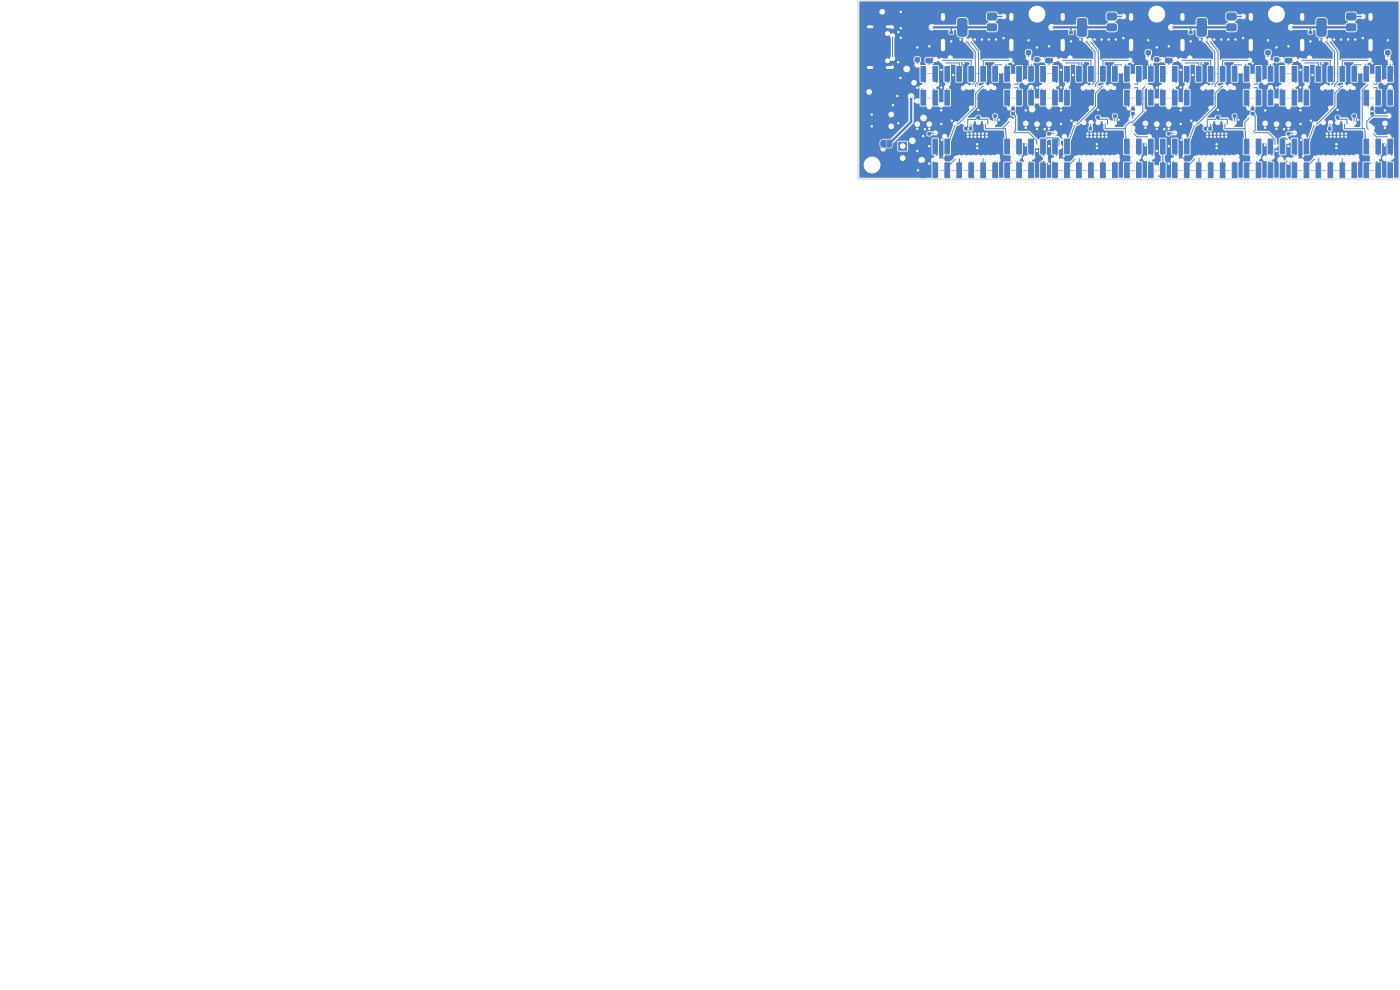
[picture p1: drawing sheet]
<svg xmlns="http://www.w3.org/2000/svg" width="297mm" height="210mm" viewBox="0 0 297 210" stroke-linecap="round" stroke-linejoin="round" font-family="sans-serif">
<g fill="none" stroke="#e8b2a7" stroke-width=".21">
<path d="M194.1 11.8v.2M195.1 11.8v.2M195.1 15.6h-.6v5.2h.6M196.4 11.6v.6M196.6 15.6h1.1M197.9 11.6v.6M199.2 15.6h1M201.4 7.3v.2M201.7 15.6h1M202.2 7.3v.2M204.3 15.6h1M205.4 7.9v1.3h3.8"/>
<path d="M206.8 15.6h1M209.2 2.4h-3.8v1.2M209.3 15.6h1.1M211.9 15.6h1M214.4 15.6h1M217 15.6h1M217.7 10.3v.2M218.7 10.3v.2M219.5 11.8v.2M219.5 15.6h1M220.5 11.8v.2M221.8 11.6v.6"/>
<path d="M222 15.6h1.1M223.3 11.6v.6M224.6 15.6h1M226.8 7.3v.2M227.1 15.6h1M227.6 7.3v.2M229.7 15.6h1M230.8 7.9v1.3h3.8M232.2 15.6h1M234.6 2.4h-3.8v1.2M234.7 15.6h1.1M237.3 15.6h1"/>
<path d="M239.8 15.6h1M242.4 15.6h1M243.1 10.3v.2M244.1 10.3v.2M244.9 11.8v.2M244.9 15.6h1M245.9 11.8v.2M247.2 11.6v.6M247.4 15.6h1.1M248.7 11.6v.6M250 15.6h1M252.2 7.3v.2"/>
<path d="M252.5 15.6h1M253 7.3v.2M255.1 15.6h1M256.2 7.9v1.3h3.8M257.6 15.6h1M260 2.4h-3.8v1.2M260.1 15.6h1.1M262.7 15.6h1M265.2 15.6h1M267.8 15.6h1M268.5 10.3v.2M269.5 10.3v.2"/>
<path d="M270.3 11.8v.2M270.3 15.6h1M271.3 11.8v.2M272.6 11.6v.6M272.8 15.6h1.1M274.1 11.6v.6M275.4 15.6h1M277.6 7.3v.2M277.9 15.6h1M278.4 7.3v.2M280.5 15.6h1M281.6 7.9v1.3h3.8"/>
<path d="M283 15.6h1M285.4 2.4h-3.8v1.2M285.5 15.6h1.1M288.1 15.6h1M290.6 15.6h1M293.2 15.6h1M293.9 10.3v.2M294.9 10.3v.2M295.7 14.2v1.4h.6v5.2h-.6M186.8 29.7l.5-.2 1.8 .1 .3 .6-.1 1-.6 .3-1.8-.1-.3-.6v-.7zM195.1 31h-.6v5.2h.6M196.6 31h1.1"/>
<path d="M196.6 36.2h1.1M196.6 20.8h1.1M196.8 27.8v.2M197.5 27.8v.2M199.2 31h1M199.2 36.2h1M199.2 20.8h1M201.7 31h1M201.7 36.2h1M201.7 20.8h1M204.3 31h1M204.3 36.2h1"/>
<path d="M204.3 20.8h1M205.2 26.9h.4M205.2 27.7h.4M206.8 31h1M206.8 36.2h1M206.8 20.8h1M207.2 24.3v.2M207.9 24.3v.2M209.3 31h1.1M209.3 36.2h1.1M209.3 20.8h1.1M210.7 23.9v.4"/>
<path d="M211.5 23.9v.4M211.9 31h1M211.9 36.2h1M211.9 20.8h1M214.4 31h1M214.4 36.2h1M214.4 20.8h1M214.5 23.4v.4M215.3 23.4v.4M217 31h1M217 36.2h1M217 20.8h1"/>
<path d="M219.5 31h1M219.5 36.2h1M219.5 20.8h1M222 31h1.1M222 36.2h1.1M222 20.8h1.1M222.2 27.8v.2M222.9 27.8v.2M224.6 31h1M224.6 36.2h1M224.6 20.8h1M227.1 31h1"/>
<path d="M227.1 36.2h1M227.1 20.8h1M229.7 31h1M229.7 36.2h1M229.7 20.8h1M230.6 26.9h.4M230.6 27.7h.4M232.2 31h1M232.2 36.2h1M232.2 20.8h1M232.6 24.3v.2M233.3 24.3v.2"/>
<path d="M234.7 31h1.1M234.7 36.2h1.1M234.7 20.8h1.1M236.1 23.9v.4M236.9 23.9v.4M237.3 31h1M237.3 36.2h1M237.3 20.8h1M239.8 31h1M239.8 36.2h1M239.8 20.8h1M239.9 23.4v.4"/>
<path d="M240.7 23.4v.4M242.4 31h1M242.4 36.2h1M242.4 20.8h1M244.9 31h1M244.9 36.2h1M244.9 20.8h1M247.4 31h1.1M247.4 36.2h1.1M247.4 20.8h1.1M247.6 27.8v.2M248.3 27.8v.2"/>
<path d="M250 31h1M250 36.2h1M250 20.8h1M252.5 31h1M252.5 36.2h1M252.5 20.8h1M255.1 31h1M255.1 36.2h1M255.1 20.8h1M256 26.9h.4M256 27.7h.4M257.6 31h1"/>
<path d="M257.6 36.2h1M257.6 20.8h1M258 24.3v.2M258.7 24.3v.2M260.1 31h1.1M260.1 36.2h1.1M260.1 20.8h1.1M261.5 23.9v.4M262.3 23.9v.4M262.7 31h1M262.7 36.2h1M262.7 20.8h1"/>
<path d="M265.2 31h1M265.2 36.2h1M265.2 20.8h1M265.3 23.4v.4M266.1 23.4v.4M267.8 31h1M267.8 36.2h1M267.8 20.8h1M270.3 31h1M270.3 36.2h1M270.3 20.8h1M272.8 31h1.1"/>
<path d="M272.8 36.2h1.1M272.8 20.8h1.1M273 27.8v.2M273.7 27.8v.2M275.4 31h1M275.4 36.2h1M275.4 20.8h1M277.9 31h1M277.9 36.2h1M277.9 20.8h1M280.5 31h1M280.5 36.2h1"/>
<path d="M280.5 20.8h1M281.4 26.9h.4M281.4 27.7h.4M283 31h1M283 36.2h1M283 20.8h1M283.4 24.3v.2M284.1 24.3v.2M285.5 31h1.1M285.5 36.2h1.1M285.5 20.8h1.1M286.9 23.9v.4"/>
<path d="M287.7 23.9v.4M288.1 31h1M288.1 36.2h1M288.1 20.8h1M290.6 31h1M290.6 36.2h1M290.6 20.8h1M290.7 23.4v.4M291.5 23.4v.4M293.2 31h1M293.2 36.2h1M293.2 20.8h1"/>
<path d="M295.7 29.6v1.4h.6v5.2h-.6"/>
</g>
<g fill="#e8b2a7" stroke="#e8b2a7" stroke-width=".21">
<path d="M235.8 9.1l.3 .3h-.5z"/>
<path d="M210.4 9.1l.3 .3h-.5z"/>
<path d="M261.2 9.1l.3 .3h-.5z"/>
<path d="M286.6 9.1l.3 .3h-.5z"/>
</g>
<g fill="#fff" stroke="#fff" stroke-width=".21">
<circle cx="273.5" cy="17.3" r=".2"/>
<circle cx="280.6" cy="18.7" r=".15"/>
<circle cx="248.1" cy="15.4" r=".2"/>
<circle cx="229.8" cy="18.7" r=".15"/>
<circle cx="222.7" cy="17.3" r=".2"/>
<circle cx="197.3" cy="17.2" r=".2"/>
<circle cx="204.4" cy="18.7" r=".15"/>
<circle cx="255.2" cy="18.7" r=".15"/>
<circle cx="193.3" cy="20.5" r=".2"/>
<circle cx="208.5" cy="28.4" r=".15"/>
<circle cx="251" cy="33.1" r=".15"/>
<circle cx="247.9" cy="9.8" r=".15"/>
<circle cx="230.7" cy="29" r=".15"/>
<circle cx="194.8" cy="36.1" r=".15"/>
<circle cx="190.4" cy="20.4" r=".15"/>
<circle cx="287.5" cy="8.4" r=".15"/>
<circle cx="235.2" cy="8.4" r=".15"/>
<circle cx="232.7" cy="31.4" r=".15"/>
<circle cx="243" cy="23.4" r=".15"/>
<circle cx="250.5" cy="18.5" r=".15"/>
<circle cx="237.3" cy="25.4" r=".15"/>
<circle cx="276.4" cy="33.1" r=".15"/>
<circle cx="250.6" cy="29.7" r=".15"/>
<circle cx="208.3" cy="8.4" r=".15"/>
<circle cx="282.3" cy="28.3" r=".15"/>
<circle cx="206.1" cy="29" r=".15"/>
<circle cx="258.4" cy="23.3" r=".15"/>
<circle cx="256.9" cy="28.3" r=".15"/>
<circle cx="283.8" cy="23.3" r=".15"/>
<circle cx="256.9" cy="29" r=".15"/>
<circle cx="233.1" cy="29" r=".15"/>
<circle cx="270.8" cy="32" r=".15"/>
<circle cx="278.4" cy="15.9" r=".15"/>
<circle cx="227.6" cy="15.9" r=".15"/>
<circle cx="275.9" cy="26.3" r=".15"/>
<circle cx="197.1" cy="34.7" r=".15"/>
<circle cx="283.1" cy="29" r=".15"/>
<circle cx="197.1" cy="9.8" r=".15"/>
<circle cx="281.5" cy="29" r=".15"/>
<circle cx="243" cy="27.1" r=".15"/>
<circle cx="191.1" cy="8" r=".15"/>
<circle cx="207.6" cy="18.3" r=".15"/>
<circle cx="199.8" cy="29.7" r=".15"/>
<circle cx="260.6" cy="8.4" r=".15"/>
<circle cx="258.5" cy="28.4" r=".15"/>
<circle cx="250.5" cy="23.4" r=".15"/>
<circle cx="283.9" cy="29" r=".15"/>
<circle cx="200.2" cy="33.1" r=".15"/>
<circle cx="229.2" cy="8.4" r=".15"/>
<circle cx="289.1" cy="8.1" r=".15"/>
<circle cx="257.7" cy="28.3" r=".15"/>
<circle cx="252.7" cy="25.6" r=".15"/>
<circle cx="208.5" cy="29" r=".15"/>
<circle cx="234.7" cy="29" r=".15"/>
<circle cx="273.3" cy="31" r=".15"/>
<circle cx="285.5" cy="29" r=".15"/>
<circle cx="262.1" cy="8.4" r=".15"/>
<circle cx="255.2" cy="13.5" r=".15"/>
<circle cx="273.3" cy="27.3" r=".15"/>
<circle cx="218.2" cy="8.6" r=".15"/>
<circle cx="270.8" cy="27.3" r=".15"/>
<circle cx="233" cy="23.3" r=".15"/>
<circle cx="293.8" cy="27.1" r=".15"/>
<circle cx="233.7" cy="8.4" r=".15"/>
<circle cx="197.1" cy="31" r=".15"/>
<circle cx="280" cy="8.4" r=".15"/>
<circle cx="220" cy="18.6" r=".15"/>
<circle cx="283.5" cy="30.6" r=".15"/>
<circle cx="288.1" cy="25.4" r=".15"/>
<circle cx="231.5" cy="29" r=".15"/>
<circle cx="230.7" cy="28.4" r=".15"/>
<circle cx="217.6" cy="27.1" r=".15"/>
<circle cx="272.4" cy="27.4" r=".15"/>
<circle cx="282.3" cy="29" r=".15"/>
<circle cx="201.9" cy="25.6" r=".15"/>
<circle cx="263.7" cy="8.1" r=".15"/>
<circle cx="220" cy="27.3" r=".15"/>
<circle cx="222.5" cy="31" r=".15"/>
<circle cx="221.6" cy="27.4" r=".15"/>
<circle cx="259.3" cy="29" r=".15"/>
<circle cx="190.5" cy="6.8" r=".15"/>
<circle cx="283.5" cy="31.4" r=".15"/>
<circle cx="268.4" cy="27.1" r=".15"/>
<circle cx="233.9" cy="28.4" r=".15"/>
<circle cx="199.7" cy="18.5" r=".15"/>
<circle cx="293.8" cy="30.8" r=".15"/>
<circle cx="206.9" cy="29" r=".15"/>
<circle cx="217.6" cy="23.4" r=".15"/>
<circle cx="233.1" cy="28.4" r=".15"/>
<circle cx="220" cy="10.1" r=".15"/>
<circle cx="234.7" cy="28.4" r=".15"/>
<circle cx="294.4" cy="8.6" r=".15"/>
<circle cx="225.2" cy="29.7" r=".15"/>
<circle cx="247.9" cy="34.7" r=".15"/>
<circle cx="245.4" cy="18.6" r=".15"/>
<circle cx="275.9" cy="18.6" r=".15"/>
<circle cx="222.5" cy="9.8" r=".15"/>
<circle cx="206.1" cy="28.4" r=".15"/>
<circle cx="220" cy="32" r=".15"/>
<circle cx="258.1" cy="30.6" r=".15"/>
<circle cx="285.5" cy="28.4" r=".15"/>
<circle cx="184.9" cy="26.8" r=".15"/>
<circle cx="194.6" cy="10.1" r=".15"/>
<circle cx="194.6" cy="27.3" r=".15"/>
<circle cx="240.3" cy="13.4" r=".15"/>
<circle cx="232.3" cy="29" r=".15"/>
<circle cx="254.6" cy="8.4" r=".15"/>
<circle cx="284.7" cy="29" r=".15"/>
<circle cx="269" cy="8.6" r=".15"/>
<circle cx="250.5" cy="14.8" r=".15"/>
<circle cx="247.9" cy="31" r=".15"/>
<circle cx="247.9" cy="27.3" r=".15"/>
<circle cx="225.1" cy="14.8" r=".15"/>
<circle cx="207.6" cy="23.3" r=".15"/>
<circle cx="211.9" cy="25.4" r=".15"/>
<circle cx="250.5" cy="26.3" r=".15"/>
<circle cx="257.7" cy="29" r=".15"/>
<circle cx="280.6" cy="13.5" r=".15"/>
<circle cx="206.8" cy="8.4" r=".15"/>
<circle cx="278" cy="8.8" r=".15"/>
<circle cx="293.8" cy="23.4" r=".15"/>
<circle cx="283.1" cy="28.3" r=".15"/>
<circle cx="260.1" cy="28.4" r=".15"/>
<circle cx="243.6" cy="8.6" r=".15"/>
<circle cx="227.3" cy="25.6" r=".15"/>
<circle cx="189.4" cy="5.9" r=".15"/>
<circle cx="275.9" cy="14.8" r=".15"/>
<circle cx="276" cy="29.7" r=".15"/>
<circle cx="259.3" cy="28.4" r=".15"/>
<circle cx="268.4" cy="30.8" r=".15"/>
<circle cx="243" cy="30.8" r=".15"/>
<circle cx="206.9" cy="28.4" r=".15"/>
<circle cx="191.1" cy="2.5" r=".15"/>
<circle cx="283.9" cy="28.4" r=".15"/>
<circle cx="233.9" cy="29" r=".15"/>
<circle cx="252.6" cy="8.8" r=".15"/>
<circle cx="190.5" cy="13.2" r=".15"/>
<circle cx="256.1" cy="29" r=".15"/>
<circle cx="283.8" cy="18.3" r=".15"/>
<circle cx="199.7" cy="26.3" r=".15"/>
<circle cx="260.1" cy="29" r=".15"/>
<circle cx="284.5" cy="8.4" r=".15"/>
<circle cx="245.4" cy="32" r=".15"/>
<circle cx="222.5" cy="34.7" r=".15"/>
<circle cx="217.6" cy="30.8" r=".15"/>
<circle cx="258.4" cy="18.3" r=".15"/>
<circle cx="214.9" cy="13.4" r=".15"/>
<circle cx="284.7" cy="28.4" r=".15"/>
<circle cx="286" cy="8.4" r=".15"/>
<circle cx="268.4" cy="23.4" r=".15"/>
<circle cx="205.3" cy="28.4" r=".15"/>
<circle cx="275.9" cy="23.4" r=".15"/>
<circle cx="236.7" cy="8.4" r=".15"/>
<circle cx="256.1" cy="28.3" r=".15"/>
<circle cx="205.3" cy="29" r=".15"/>
<circle cx="262.7" cy="25.4" r=".15"/>
<circle cx="197.1" cy="27.3" r=".15"/>
<circle cx="231.5" cy="28.4" r=".15"/>
<circle cx="207.3" cy="30.6" r=".15"/>
<circle cx="270.8" cy="10.1" r=".15"/>
<circle cx="265.7" cy="13.4" r=".15"/>
<circle cx="232.3" cy="28.4" r=".15"/>
<circle cx="199.7" cy="14.8" r=".15"/>
<circle cx="194.6" cy="32" r=".15"/>
<circle cx="270.8" cy="18.6" r=".15"/>
<circle cx="258.1" cy="31.4" r=".15"/>
<circle cx="227.2" cy="8.8" r=".15"/>
<circle cx="225.1" cy="26.3" r=".15"/>
<circle cx="278.1" cy="25.6" r=".15"/>
<circle cx="195.9" cy="28.9" r=".15"/>
<circle cx="201.8" cy="8.8" r=".15"/>
<circle cx="211.3" cy="8.4" r=".15"/>
<circle cx="184.9" cy="24.3" r=".15"/>
<circle cx="202.2" cy="15.9" r=".15"/>
<circle cx="196.2" cy="27.4" r=".15"/>
<circle cx="209.3" cy="29" r=".15"/>
<circle cx="258.5" cy="29" r=".15"/>
<circle cx="207.7" cy="28.4" r=".15"/>
<circle cx="203.8" cy="8.4" r=".15"/>
<circle cx="253" cy="15.9" r=".15"/>
<circle cx="189.4" cy="22.3" r=".15"/>
<circle cx="273.3" cy="9.8" r=".15"/>
<circle cx="194.6" cy="18.6" r=".15"/>
<circle cx="199.7" cy="23.4" r=".15"/>
<circle cx="191.1" cy="6" r=".15"/>
<circle cx="222.5" cy="27.3" r=".15"/>
<circle cx="238.3" cy="8.1" r=".15"/>
<circle cx="245.4" cy="27.3" r=".15"/>
<circle cx="204.4" cy="13.5" r=".15"/>
<circle cx="229.8" cy="13.5" r=".15"/>
<circle cx="245.4" cy="10.1" r=".15"/>
<circle cx="225.1" cy="23.4" r=".15"/>
<circle cx="212.9" cy="8.1" r=".15"/>
<circle cx="281.5" cy="28.3" r=".15"/>
<circle cx="209.8" cy="8.4" r=".15"/>
<circle cx="207.7" cy="29" r=".15"/>
<circle cx="291.1" cy="13.4" r=".15"/>
<circle cx="207.3" cy="31.4" r=".15"/>
<circle cx="225.1" cy="18.5" r=".15"/>
<circle cx="190.6" cy="26.1" r=".15"/>
<circle cx="259.1" cy="8.4" r=".15"/>
<circle cx="247" cy="27.4" r=".15"/>
<circle cx="257.6" cy="8.4" r=".15"/>
<circle cx="233" cy="18.3" r=".15"/>
<circle cx="273.3" cy="34.7" r=".15"/>
<circle cx="232.2" cy="8.4" r=".15"/>
<circle cx="189.4" cy="14.1" r=".15"/>
<circle cx="232.7" cy="30.6" r=".15"/>
<circle cx="283" cy="8.4" r=".15"/>
<circle cx="209.3" cy="28.4" r=".15"/>
<circle cx="225.6" cy="33.1" r=".15"/>
<circle cx="191" cy="16.5" r=".15"/>
<circle cx="256.9" cy="22.8" r=".15"/>
<circle cx="291.1" cy="22.2" r=".15"/>
<circle cx="288.6" cy="15.1" r=".15"/>
<circle cx="225.1" cy="22.2" r=".15"/>
<circle cx="285.8" cy="26.6" r=".15"/>
<circle cx="212.9" cy="3.5" r=".15"/>
<circle cx="218.2" cy="12.2" r=".15"/>
<circle cx="187.2" cy="2.5" r=".15"/>
<circle cx="289.1" cy="3.5" r=".15"/>
<circle cx="237.8" cy="15.1" r=".15"/>
<circle cx="291.1" cy="16.2" r=".15"/>
<circle cx="263.2" cy="15.1" r=".15"/>
<circle cx="189.1" cy="26.8" r=".15"/>
<circle cx="269" cy="12.2" r=".15"/>
<circle cx="231.5" cy="22.8" r=".15"/>
<circle cx="243" cy="17.4" r=".15"/>
<circle cx="206.1" cy="22.8" r=".15"/>
<circle cx="293.8" cy="17.4" r=".15"/>
<circle cx="189.1" cy="24.3" r=".15"/>
<circle cx="268.4" cy="17.4" r=".15"/>
<circle cx="265.7" cy="16.2" r=".15"/>
<circle cx="263.7" cy="3.5" r=".15"/>
<circle cx="238.3" cy="3.5" r=".15"/>
<circle cx="212.4" cy="15.1" r=".15"/>
<circle cx="193.9" cy="17.5" r=".15"/>
<circle cx="209.6" cy="26.6" r=".15"/>
<circle cx="217.6" cy="17.4" r=".15"/>
<circle cx="282.3" cy="22.8" r=".15"/>
<circle cx="294.4" cy="12.2" r=".15"/>
<circle cx="214.9" cy="16.2" r=".15"/>
<circle cx="243.6" cy="12.2" r=".15"/>
<circle cx="250.5" cy="22.2" r=".15"/>
<circle cx="199.7" cy="22.2" r=".15"/>
<circle cx="235" cy="26.6" r=".15"/>
<circle cx="184.4" cy="19.5" r=".15"/>
<circle cx="214.9" cy="22.2" r=".15"/>
<circle cx="240.3" cy="16.2" r=".15"/>
<circle cx="240.3" cy="22.2" r=".15"/>
<circle cx="260.4" cy="26.6" r=".15"/>
<circle cx="275.9" cy="22.2" r=".15"/>
<circle cx="265.7" cy="22.2" r=".15"/>
<circle cx="192.3" cy="14.6" r=".2"/>
<circle cx="189.4" cy="7.6" r=".15"/>
<circle cx="189.4" cy="12.4" r=".15"/>
<circle cx="294.9" cy="13.3" r=".15"/>
<circle cx="291.1" cy="31.7" r=".15"/>
<circle cx="291.1" cy="31.1" r=".15"/>
<circle cx="294.9" cy="18.6" r=".15"/>
<circle cx="291.1" cy="17.9" r=".15"/>
<circle cx="290.5" cy="28.7" r=".15"/>
<circle cx="291.1" cy="18.6" r=".15"/>
<circle cx="291.1" cy="32.4" r=".15"/>
<circle cx="289.6" cy="13.3" r=".15"/>
<circle cx="287.9" cy="34" r=".15"/>
<circle cx="290.4" cy="22.9" r=".15"/>
<circle cx="291.1" cy="33.7" r=".15"/>
<circle cx="287.8" cy="33.2" r=".15"/>
<circle cx="289.1" cy="13.7" r=".15"/>
<circle cx="290.5" cy="12.8" r=".15"/>
<circle cx="291.1" cy="29.2" r=".15"/>
<circle cx="275.9" cy="12.8" r=".15"/>
<circle cx="291.1" cy="33.1" r=".15"/>
<circle cx="291.1" cy="30.4" r=".15"/>
<circle cx="276.5" cy="13.4" r=".15"/>
<circle cx="291.1" cy="29.8" r=".15"/>
<circle cx="277.3" cy="17.9" r=".15"/>
<circle cx="286.8" cy="33.3" r=".15"/>
<circle cx="277" cy="18.6" r=".15"/>
<circle cx="275" cy="17.8" r=".15"/>
<circle cx="281.8" cy="33.4" r=".15"/>
<circle cx="274.3" cy="18.6" r=".15"/>
<circle cx="281.3" cy="34" r=".15"/>
<circle cx="283.3" cy="34" r=".15"/>
<circle cx="272.4" cy="17.8" r=".15"/>
<circle cx="282.8" cy="33.3" r=".15"/>
<circle cx="271.7" cy="18.6" r=".15"/>
<circle cx="265.7" cy="31.7" r=".15"/>
<circle cx="269.5" cy="13.3" r=".15"/>
<circle cx="269.5" cy="18.6" r=".15"/>
<circle cx="265.7" cy="31.1" r=".15"/>
<circle cx="265.7" cy="17.9" r=".15"/>
<circle cx="265.1" cy="28.7" r=".15"/>
<circle cx="265.7" cy="18.6" r=".15"/>
<circle cx="265.7" cy="32.4" r=".15"/>
<circle cx="262.5" cy="34" r=".15"/>
<circle cx="264.2" cy="13.3" r=".15"/>
<circle cx="265.7" cy="33.7" r=".15"/>
<circle cx="265" cy="22.9" r=".15"/>
<circle cx="263.7" cy="13.7" r=".15"/>
<circle cx="262.4" cy="33.2" r=".15"/>
<circle cx="265.7" cy="29.2" r=".15"/>
<circle cx="265.1" cy="12.8" r=".15"/>
<circle cx="265.7" cy="33.1" r=".15"/>
<circle cx="250.5" cy="12.8" r=".15"/>
<circle cx="251.1" cy="13.4" r=".15"/>
<circle cx="265.7" cy="30.4" r=".15"/>
<circle cx="265.7" cy="29.8" r=".15"/>
<circle cx="251.9" cy="17.8" r=".15"/>
<circle cx="261.4" cy="33.3" r=".15"/>
<circle cx="251.6" cy="18.6" r=".15"/>
<circle cx="249.6" cy="17.8" r=".15"/>
<circle cx="256.4" cy="33.4" r=".15"/>
<circle cx="255.9" cy="34" r=".15"/>
<circle cx="248.9" cy="18.5" r=".15"/>
<circle cx="247" cy="17.8" r=".15"/>
<circle cx="257.9" cy="34" r=".15"/>
<circle cx="257.4" cy="33.3" r=".15"/>
<circle cx="246.3" cy="18.5" r=".15"/>
<circle cx="244.1" cy="13.3" r=".15"/>
<circle cx="240.3" cy="31.7" r=".15"/>
<circle cx="244.1" cy="18.5" r=".15"/>
<circle cx="240.3" cy="31.1" r=".15"/>
<circle cx="240.3" cy="17.8" r=".15"/>
<circle cx="239.7" cy="28.7" r=".15"/>
<circle cx="240.3" cy="18.6" r=".15"/>
<circle cx="240.3" cy="32.4" r=".15"/>
<circle cx="237.1" cy="33.9" r=".15"/>
<circle cx="238.8" cy="13.3" r=".15"/>
<circle cx="239.6" cy="22.9" r=".15"/>
<circle cx="240.3" cy="33.7" r=".15"/>
<circle cx="237" cy="33.1" r=".15"/>
<circle cx="238.3" cy="13.7" r=".15"/>
<circle cx="239.7" cy="12.8" r=".15"/>
<circle cx="240.3" cy="29.1" r=".15"/>
<circle cx="225.1" cy="12.8" r=".15"/>
<circle cx="240.3" cy="33.1" r=".15"/>
<circle cx="240.3" cy="30.4" r=".15"/>
<circle cx="225.7" cy="13.4" r=".15"/>
<circle cx="240.3" cy="29.8" r=".15"/>
<circle cx="226.5" cy="17.8" r=".15"/>
<circle cx="226.2" cy="18.6" r=".15"/>
<circle cx="236" cy="33.4" r=".15"/>
<circle cx="231" cy="33.4" r=".15"/>
<circle cx="224.2" cy="17.8" r=".15"/>
<circle cx="223.5" cy="18.5" r=".15"/>
<circle cx="230.5" cy="34" r=".15"/>
<circle cx="232.5" cy="34" r=".15"/>
<circle cx="221.6" cy="17.8" r=".15"/>
<circle cx="232" cy="33.4" r=".15"/>
<circle cx="220.9" cy="18.5" r=".15"/>
<circle cx="218.7" cy="13.3" r=".15"/>
<circle cx="214.9" cy="31.7" r=".15"/>
<circle cx="214.9" cy="31.1" r=".15"/>
<circle cx="218.7" cy="18.5" r=".15"/>
<circle cx="214.3" cy="28.7" r=".15"/>
<circle cx="214.9" cy="17.8" r=".15"/>
<circle cx="214.9" cy="32.4" r=".15"/>
<circle cx="214.9" cy="18.6" r=".15"/>
<circle cx="213.4" cy="13.3" r=".15"/>
<circle cx="211.7" cy="33.9" r=".15"/>
<circle cx="214.9" cy="33.7" r=".15"/>
<circle cx="214.2" cy="22.9" r=".15"/>
<circle cx="212.9" cy="13.7" r=".15"/>
<circle cx="211.6" cy="33.1" r=".15"/>
<circle cx="214.3" cy="12.8" r=".15"/>
<circle cx="214.9" cy="29.1" r=".15"/>
<circle cx="199.7" cy="12.8" r=".15"/>
<circle cx="214.9" cy="33.1" r=".15"/>
<circle cx="214.9" cy="30.4" r=".15"/>
<circle cx="200.3" cy="13.4" r=".15"/>
<circle cx="201.1" cy="17.8" r=".15"/>
<circle cx="214.9" cy="29.8" r=".15"/>
<circle cx="200.8" cy="18.6" r=".15"/>
<circle cx="210.6" cy="33.4" r=".15"/>
<circle cx="205.6" cy="33.4" r=".15"/>
<circle cx="198.8" cy="17.8" r=".15"/>
<circle cx="205.1" cy="34" r=".15"/>
<circle cx="198.1" cy="18.5" r=".15"/>
<circle cx="207.1" cy="34" r=".15"/>
<circle cx="196.2" cy="17.8" r=".15"/>
<circle cx="206.6" cy="33.4" r=".15"/>
<circle cx="195.5" cy="18.5" r=".15"/>
<circle cx="283.8" cy="33.4" r=".15"/>
<circle cx="295.3" cy="33.3" r=".15"/>
<circle cx="284.3" cy="34" r=".15"/>
<circle cx="294.6" cy="34" r=".15"/>
<circle cx="292.4" cy="33.3" r=".15"/>
<circle cx="285.3" cy="34" r=".15"/>
<circle cx="285.8" cy="33.3" r=".15"/>
<circle cx="292" cy="33.9" r=".15"/>
<circle cx="285.3" cy="26" r=".15"/>
<circle cx="290.4" cy="17.7" r=".15"/>
<circle cx="291.1" cy="34.4" r=".15"/>
<circle cx="287.3" cy="34" r=".15"/>
<circle cx="284.8" cy="33.4" r=".15"/>
<circle cx="282.3" cy="34" r=".15"/>
<circle cx="279.8" cy="33.3" r=".15"/>
<circle cx="285.1" cy="18.3" r=".15"/>
<circle cx="278.9" cy="26.3" r=".15"/>
<circle cx="279.1" cy="33.6" r=".15"/>
<circle cx="275" cy="33.3" r=".15"/>
<circle cx="280.3" cy="34" r=".15"/>
<circle cx="274.3" cy="34" r=".15"/>
<circle cx="280.8" cy="33.4" r=".15"/>
<circle cx="265.1" cy="27.7" r=".15"/>
<circle cx="294.6" cy="24.6" r=".15"/>
<circle cx="290.5" cy="27.7" r=".15"/>
<circle cx="273.1" cy="29.9" r=".15"/>
<circle cx="294.6" cy="29" r=".15"/>
<circle cx="265.7" cy="28.2" r=".15"/>
<circle cx="273.3" cy="33.9" r=".15"/>
<circle cx="291.1" cy="28.2" r=".15"/>
<circle cx="270.5" cy="30.9" r=".15"/>
<circle cx="258.4" cy="33.4" r=".15"/>
<circle cx="269.9" cy="33.3" r=".15"/>
<circle cx="269.2" cy="34" r=".15"/>
<circle cx="258.9" cy="34" r=".15"/>
<circle cx="259.9" cy="34" r=".15"/>
<circle cx="267" cy="33.3" r=".15"/>
<circle cx="260.4" cy="33.3" r=".15"/>
<circle cx="266.6" cy="33.9" r=".15"/>
<circle cx="266" cy="17" r=".15"/>
<circle cx="259.9" cy="26" r=".15"/>
<circle cx="265.1" cy="24.9" r=".15"/>
<circle cx="265.7" cy="34.4" r=".15"/>
<circle cx="261.9" cy="34" r=".15"/>
<circle cx="259.4" cy="33.4" r=".15"/>
<circle cx="256.9" cy="34" r=".15"/>
<circle cx="254.4" cy="33.3" r=".15"/>
<circle cx="259.7" cy="18.3" r=".15"/>
<circle cx="253.5" cy="26.3" r=".15"/>
<circle cx="253.7" cy="33.5" r=".15"/>
<circle cx="249.6" cy="33.3" r=".15"/>
<circle cx="254.9" cy="34" r=".15"/>
<circle cx="255.4" cy="33.4" r=".15"/>
<circle cx="248.9" cy="33.9" r=".15"/>
<circle cx="245.4" cy="37.4" r=".15"/>
<circle cx="187.4" cy="31.6" r=".15"/>
<circle cx="244.5" cy="33.3" r=".15"/>
<circle cx="233" cy="33.4" r=".15"/>
<circle cx="233.5" cy="34" r=".15"/>
<circle cx="243.8" cy="33.9" r=".15"/>
<circle cx="241.6" cy="33.3" r=".15"/>
<circle cx="234.5" cy="34" r=".15"/>
<circle cx="235" cy="33.4" r=".15"/>
<circle cx="241.2" cy="33.9" r=".15"/>
<circle cx="234.5" cy="26" r=".15"/>
<circle cx="243.1" cy="18.2" r=".15"/>
<circle cx="240.3" cy="34.4" r=".15"/>
<circle cx="236.5" cy="34" r=".15"/>
<circle cx="234" cy="33.4" r=".15"/>
<circle cx="231.5" cy="34" r=".15"/>
<circle cx="229" cy="33.4" r=".15"/>
<circle cx="228.1" cy="26.3" r=".15"/>
<circle cx="234.3" cy="18.3" r=".15"/>
<circle cx="228.3" cy="33.5" r=".15"/>
<circle cx="224.2" cy="33.3" r=".15"/>
<circle cx="229.5" cy="34" r=".15"/>
<circle cx="223.5" cy="33.9" r=".15"/>
<circle cx="230" cy="33.4" r=".15"/>
<circle cx="221.7" cy="33.2" r=".15"/>
<circle cx="224.8" cy="31.1" r=".15"/>
<circle cx="214.3" cy="27.7" r=".15"/>
<circle cx="239.7" cy="27.7" r=".15"/>
<circle cx="240" cy="25.3" r=".15"/>
<circle cx="214.9" cy="28.1" r=".15"/>
<circle cx="219.9" cy="30.9" r=".15"/>
<circle cx="243.8" cy="29" r=".15"/>
<circle cx="221.8" cy="34.1" r=".15"/>
<circle cx="240.3" cy="28.1" r=".15"/>
<circle cx="219.1" cy="33.3" r=".15"/>
<circle cx="207.6" cy="33.4" r=".15"/>
<circle cx="208.1" cy="34" r=".15"/>
<circle cx="218.4" cy="33.9" r=".15"/>
<circle cx="209.1" cy="34" r=".15"/>
<circle cx="216.2" cy="33.3" r=".15"/>
<circle cx="215.8" cy="33.9" r=".15"/>
<circle cx="209.6" cy="33.4" r=".15"/>
<circle cx="215.1" cy="16.9" r=".15"/>
<circle cx="214.3" cy="25.6" r=".15"/>
<circle cx="209.1" cy="26" r=".15"/>
<circle cx="214.9" cy="34.4" r=".15"/>
<circle cx="211.1" cy="34" r=".15"/>
<circle cx="208.6" cy="33.4" r=".15"/>
<circle cx="206.1" cy="34" r=".15"/>
<circle cx="203.6" cy="33.4" r=".15"/>
<circle cx="202.7" cy="26.3" r=".15"/>
<circle cx="208.9" cy="18.3" r=".15"/>
<circle cx="202.9" cy="33.5" r=".15"/>
<circle cx="204.1" cy="34" r=".15"/>
<circle cx="198.8" cy="33.3" r=".15"/>
<circle cx="204.6" cy="33.4" r=".15"/>
<circle cx="198.1" cy="33.9" r=".15"/>
<circle cx="286.8" cy="26.6" r=".15"/>
<circle cx="276" cy="34.1" r=".15"/>
<circle cx="286.3" cy="34" r=".15"/>
<circle cx="293.8" cy="33.6" r=".15"/>
<circle cx="273.3" cy="14" r=".15"/>
<circle cx="270.8" cy="26.3" r=".15"/>
<circle cx="293.8" cy="26.2" r=".15"/>
<circle cx="273.3" cy="26.3" r=".15"/>
<circle cx="276.6" cy="29" r=".15"/>
<circle cx="270.8" cy="21.4" r=".15"/>
<circle cx="273.9" cy="5.8" r=".2"/>
<circle cx="271.9" cy="12.7" r=".15"/>
<circle cx="293.8" cy="29.9" r=".15"/>
<circle cx="283.8" cy="26" r=".15"/>
<circle cx="273.3" cy="22.7" r=".15"/>
<circle cx="280.8" cy="26" r=".15"/>
<circle cx="274.6" cy="28.2" r=".15"/>
<circle cx="271.7" cy="33.9" r=".2"/>
<circle cx="282" cy="8.6" r=".15"/>
<circle cx="283.2" cy="18.7" r=".15"/>
<circle cx="281" cy="8.5" r=".15"/>
<circle cx="282.5" cy="18.3" r=".15"/>
<circle cx="274.7" cy="12.6" r=".15"/>
<circle cx="281.9" cy="18.7" r=".15"/>
<circle cx="277.8" cy="12.3" r=".15"/>
<circle cx="281.2" cy="18.3" r=".15"/>
<circle cx="282.3" cy="26" r=".15"/>
<circle cx="287.3" cy="26" r=".15"/>
<circle cx="287.1" cy="18.7" r=".15"/>
<circle cx="286.3" cy="26" r=".15"/>
<circle cx="290.5" cy="26.7" r=".15"/>
<circle cx="286.4" cy="18.3" r=".15"/>
<circle cx="285.8" cy="18.7" r=".15"/>
<circle cx="291.1" cy="27.2" r=".15"/>
<circle cx="268.4" cy="33.6" r=".15"/>
<circle cx="248.5" cy="5.8" r=".2"/>
<circle cx="247.9" cy="26.3" r=".15"/>
<circle cx="251.2" cy="29" r=".15"/>
<circle cx="260.9" cy="34" r=".15"/>
<circle cx="268.4" cy="29.9" r=".15"/>
<circle cx="245.4" cy="26.3" r=".15"/>
<circle cx="245.4" cy="21.4" r=".15"/>
<circle cx="268.4" cy="26.2" r=".15"/>
<circle cx="247.9" cy="14" r=".15"/>
<circle cx="261.4" cy="26.6" r=".15"/>
<circle cx="250.6" cy="34.1" r=".15"/>
<circle cx="246.5" cy="12.7" r=".15"/>
<circle cx="258.4" cy="26" r=".15"/>
<circle cx="247.9" cy="22.7" r=".15"/>
<circle cx="255.4" cy="26" r=".15"/>
<circle cx="249.2" cy="28.2" r=".15"/>
<circle cx="245.4" cy="35.7" r=".2"/>
<circle cx="256.6" cy="8.6" r=".15"/>
<circle cx="257.8" cy="18.7" r=".15"/>
<circle cx="255.6" cy="8.5" r=".15"/>
<circle cx="257.1" cy="18.3" r=".15"/>
<circle cx="256.5" cy="18.7" r=".15"/>
<circle cx="249.3" cy="12.6" r=".15"/>
<circle cx="252.4" cy="12.3" r=".15"/>
<circle cx="255.8" cy="18.3" r=".15"/>
<circle cx="256.9" cy="26" r=".15"/>
<circle cx="261.9" cy="26" r=".15"/>
<circle cx="261.7" cy="18.7" r=".15"/>
<circle cx="260.9" cy="26" r=".15"/>
<circle cx="261" cy="18.3" r=".15"/>
<circle cx="265.1" cy="26.7" r=".15"/>
<circle cx="265.7" cy="27.2" r=".15"/>
<circle cx="260.4" cy="18.7" r=".15"/>
<circle cx="223.1" cy="5.8" r=".2"/>
<circle cx="222.5" cy="26.3" r=".15"/>
<circle cx="236" cy="26.6" r=".15"/>
<circle cx="243" cy="29.9" r=".15"/>
<circle cx="225.8" cy="29" r=".15"/>
<circle cx="220" cy="26.3" r=".15"/>
<circle cx="235.5" cy="34" r=".15"/>
<circle cx="222.5" cy="14" r=".15"/>
<circle cx="221.1" cy="12.7" r=".15"/>
<circle cx="243" cy="33.6" r=".15"/>
<circle cx="220" cy="21.4" r=".15"/>
<circle cx="243" cy="26.2" r=".15"/>
<circle cx="225.2" cy="34.1" r=".15"/>
<circle cx="222.5" cy="22.7" r=".15"/>
<circle cx="233" cy="26" r=".15"/>
<circle cx="230" cy="26" r=".15"/>
<circle cx="219" cy="23.2" r=".2"/>
<circle cx="223.8" cy="28.2" r=".15"/>
<circle cx="217.6" cy="34.8" r=".2"/>
<circle cx="231.2" cy="8.6" r=".15"/>
<circle cx="232.4" cy="18.7" r=".15"/>
<circle cx="230.2" cy="8.6" r=".15"/>
<circle cx="231.7" cy="18.3" r=".15"/>
<circle cx="231.1" cy="18.7" r=".15"/>
<circle cx="223.9" cy="12.6" r=".15"/>
<circle cx="227" cy="12.3" r=".15"/>
<circle cx="230.4" cy="18.3" r=".15"/>
<circle cx="231.5" cy="26" r=".15"/>
<circle cx="236.5" cy="26" r=".15"/>
<circle cx="236.3" cy="18.7" r=".15"/>
<circle cx="235.5" cy="26" r=".15"/>
<circle cx="239.7" cy="26.7" r=".15"/>
<circle cx="235.6" cy="18.3" r=".15"/>
<circle cx="235" cy="18.7" r=".15"/>
<circle cx="240.3" cy="27.1" r=".15"/>
<circle cx="197.1" cy="26.3" r=".15"/>
<circle cx="194.6" cy="26.3" r=".15"/>
<circle cx="197.7" cy="5.8" r=".2"/>
<circle cx="217.6" cy="26.2" r=".15"/>
<circle cx="210.1" cy="34" r=".15"/>
<circle cx="217.6" cy="33.6" r=".15"/>
<circle cx="194.6" cy="21.4" r=".15"/>
<circle cx="200.4" cy="29" r=".15"/>
<circle cx="210.6" cy="26.6" r=".15"/>
<circle cx="217.6" cy="29.9" r=".15"/>
<circle cx="199.8" cy="34.1" r=".15"/>
<circle cx="194.6" cy="13.7" r=".15"/>
<circle cx="197.1" cy="14" r=".15"/>
<circle cx="197.1" cy="22.7" r=".15"/>
<circle cx="193.6" cy="29.8" r=".2"/>
<circle cx="204.6" cy="26" r=".15"/>
<circle cx="207.6" cy="26" r=".15"/>
<circle cx="195.5" cy="34" r=".2"/>
<circle cx="195.9" cy="25" r=".2"/>
<circle cx="198.4" cy="28.2" r=".15"/>
<circle cx="205.8" cy="8.6" r=".15"/>
<circle cx="207" cy="18.7" r=".15"/>
<circle cx="206.3" cy="18.3" r=".15"/>
<circle cx="204.8" cy="8.6" r=".15"/>
<circle cx="205.7" cy="18.7" r=".15"/>
<circle cx="198.5" cy="12.6" r=".15"/>
<circle cx="205" cy="18.3" r=".15"/>
<circle cx="201.6" cy="12.3" r=".15"/>
<circle cx="206.1" cy="26" r=".15"/>
<circle cx="211.1" cy="26" r=".15"/>
<circle cx="210.9" cy="18.7" r=".15"/>
<circle cx="210.1" cy="26" r=".15"/>
<circle cx="214.3" cy="26.7" r=".15"/>
<circle cx="210.2" cy="18.3" r=".15"/>
<circle cx="214.9" cy="27.1" r=".15"/>
<circle cx="209.6" cy="18.7" r=".15"/>
<circle cx="191.5" cy="31" r=".5"/>
<circle cx="191.5" cy="33.5" r=".5"/>
<circle cx="270.8" cy="3" r="1.6"/>
<circle cx="220" cy="3" r="1.6"/>
<circle cx="245.4" cy="3" r="1.6"/>
<circle cx="185" cy="35" r="1.6"/>
<circle cx="188.3" cy="12.9" r=".33"/>
<circle cx="188.3" cy="7.1" r=".33"/>
</g>
<g fill="none" stroke="#fff" stroke-width=".9">
<path d="M200.1 3.2v.8M200.1 8.6v1.8M214.6 3.2v.8M214.6 8.6v1.8M225.5 3.2v.8M225.5 8.6v1.8M240 3.2v.8M240 8.6v1.8M250.9 3.2v.8M250.9 8.6v1.8M265.4 3.2v.8M265.4 8.6v1.8"/>
<path d="M276.3 3.2v.8M276.3 8.6v1.8M290.8 3.2v.8M290.8 8.6v1.8"/>
</g>
<path d="M184.2 14.3h.8M184.2 5.7h.8M188.2 14.3h1.1M188.2 5.7h1.1" fill="none" stroke="#fff" stroke-width=".6"/>
<g fill="#4d7fc4" stroke="#4d7fc4" stroke-width=".21">
<path d="M190.7 30.2h1.7v1.7h-1.7z"/>
<path d="M226.9 6.7h.6v.5h-.6z"/>
<path d="M226.9 7.6h.6v.5h-.6z"/>
<path d="M196.5 12.4h1.2l.2 .2-.1 .6-.2 .1h-1l-.2-.2z"/>
<path d="M196.5 10.5h1.2l.2 .2-.1 .6-.2 .2-1-.1-.2-.2z"/>
<path d="M245 12.3h.8v.8h-.8z"/>
<path d="M245 10.7h.8v.8h-.8z"/>
<path d="M235 7.4h1.7l.2 .3-.1 1-.3 .2-1.5-.1-.1-.3v-.9z"/>
<path d="M234.9 5.2l.3-.1h1.5l.2 .3-.1 1-.3 .1h-1.5l-.1-.3z"/>
<path d="M228.7 4l.2-.1h1.2l.4 .3 .1 3-.3 .4-1.4 .1-.3-.3v-3z"/>
<path d="M234.9 2.9l.3-.1h1.5l.2 .3-.1 1-.3 .1h-1.5l-.1-.3z"/>
<path d="M217.8 10.8h.8v.8h-.8z"/>
<path d="M217.8 9.2h.8v.8h-.8z"/>
<path d="M287 24.4h.6v.4h-.6z"/>
<path d="M287 23.4h.6v.4h-.6z"/>
<path d="M270.4 12.3h.8v.8h-.8z"/>
<path d="M270.4 10.7h.8v.8h-.8z"/>
<path d="M240 22.9h.6v.4h-.6z"/>
<path d="M240 23.9h.6v.4h-.6z"/>
<path d="M258.1 24.6h.5v.5h-.5z"/>
<path d="M258.1 23.7h.5v.5h-.5z"/>
<path d="M268.6 10.8h.8v.8h-.8z"/>
<path d="M268.6 9.2h.8v.8h-.8z"/>
<path d="M236.2 24.4h.6v.4h-.6z"/>
<path d="M236.2 23.4h.6v.4h-.6z"/>
<path d="M207.3 24.6h.5v.5h-.5z"/>
<path d="M207.3 23.7h.5v.5h-.5z"/>
<path d="M252.3 6.7h.6v.5h-.6z"/>
<path d="M252.3 7.6h.6v.5h-.6z"/>
<path d="M294 10.8h.8v.8h-.8z"/>
<path d="M294 9.2h.8v.8h-.8z"/>
<path d="M256.5 27h.4v.6h-.4z"/>
<path d="M255.5 27h.4v.6h-.4z"/>
<path d="M281.9 27h.4v.6h-.4z"/>
<path d="M280.9 27h.4v.6h-.4z"/>
<path d="M290.8 22.9h.6v.4h-.6z"/>
<path d="M290.8 23.9h.6v.4h-.6z"/>
<path d="M188.2 29.8h.5l.4 .2v.9l-.2 .3h-.7z"/>
<path d="M187 29.9l.9-.1v1.4h-.6l-.4-.2v-.8z"/>
<path d="M243.2 10.8h.8v.8h-.8z"/>
<path d="M243.2 9.2h.8v.8h-.8z"/>
<path d="M219.6 12.3h.8v.8h-.8z"/>
<path d="M219.6 10.7h.8v.8h-.8z"/>
<path d="M210.8 24.4h.6v.4h-.6z"/>
<path d="M210.8 23.4h.6v.4h-.6z"/>
<path d="M247.3 12.4h1.2l.2 .2-.1 .6-.2 .1h-1l-.2-.2z"/>
<path d="M247.3 10.5h1.2l.2 .2-.1 .6-.2 .2-1-.1-.2-.2z"/>
<path d="M214.6 22.9h.6v.4h-.6z"/>
<path d="M214.6 23.9h.6v.4h-.6z"/>
<path d="M194.2 12.3h.8v.8h-.8z"/>
<path d="M194.2 10.7h.8v.8h-.8z"/>
<path d="M231.1 27h.4v.6h-.4z"/>
<path d="M230.1 27h.4v.6h-.4z"/>
<path d="M196.9 28.1h.5v.5h-.5z"/>
<path d="M196.9 27.2h.5v.5h-.5z"/>
<path d="M272.7 12.4h1.2l.2 .2-.1 .6-.2 .1h-1l-.2-.2z"/>
<path d="M272.7 10.5h1.2l.2 .2-.1 .6-.2 .2-1-.1-.2-.2z"/>
<path d="M273.1 28.1h.5v.5h-.5z"/>
<path d="M273.1 27.2h.5v.5h-.5z"/>
<path d="M265.4 22.9h.6v.4h-.6z"/>
<path d="M265.4 23.9h.6v.4h-.6z"/>
<path d="M221.9 12.4h1.2l.2 .2-.1 .6-.2 .1h-1l-.2-.2z"/>
<path d="M221.9 10.5h1.2l.2 .2-.1 .6-.2 .2-1-.1-.2-.2z"/>
<path d="M294.4 29.5h1v3.1h-1z"/>
<path d="M294.4 34.6h1v3.1h-1z"/>
<path d="M291.9 29.5h1v3.1h-1z"/>
<path d="M291.9 34.6h1v3.1h-1z"/>
<path d="M289.4 29.5h1v3.1h-1z"/>
<path d="M289.4 34.6h1v3.1h-1z"/>
<path d="M286.8 29.5h1v3.1h-1z"/>
<path d="M286.8 34.6h1v3.1h-1z"/>
<path d="M284.3 29.5h1v3.1h-1z"/>
<path d="M284.3 34.6h1v3.1h-1z"/>
<path d="M281.7 29.5h1v3.1h-1z"/>
<path d="M281.7 34.6h1v3.1h-1z"/>
<path d="M279.2 29.5h1v3.1h-1z"/>
<path d="M279.2 34.6h1v3.1h-1z"/>
<path d="M276.7 29.5h1v3.1h-1z"/>
<path d="M276.7 34.6h1v3.1h-1z"/>
<path d="M274.1 29.5h1v3.1h-1z"/>
<path d="M274.1 34.6h1v3.1h-1z"/>
<path d="M271.6 29.5h1v3.1h-1z"/>
<path d="M271.6 34.6h1v3.1h-1z"/>
<path d="M269 29.5h1v3.1h-1z"/>
<path d="M269 34.6h1v3.1h-1z"/>
<path d="M266.5 29.5h1v3.1h-1z"/>
<path d="M266.5 34.6h1v3.1h-1z"/>
<path d="M264 29.5h1v3.1h-1z"/>
<path d="M264 34.6h1v3.1h-1z"/>
<path d="M261.4 29.5h1v3.1h-1z"/>
<path d="M261.4 34.6h1v3.1h-1z"/>
<path d="M258.9 29.5h1v3.1h-1z"/>
<path d="M258.9 34.6h1v3.1h-1z"/>
<path d="M256.3 29.5h1v3.1h-1z"/>
<path d="M256.3 34.6h1v3.1h-1z"/>
<path d="M253.8 29.5h1v3.1h-1z"/>
<path d="M253.8 34.6h1v3.1h-1z"/>
<path d="M251.3 29.5h1v3.1h-1z"/>
<path d="M251.3 34.6h1v3.1h-1z"/>
<path d="M248.7 29.5h1v3.1h-1z"/>
<path d="M248.7 34.6h1v3.1h-1z"/>
<path d="M246.2 29.5h1v3.1h-1z"/>
<path d="M246.2 34.6h1v3.1h-1z"/>
<path d="M243.6 29.5h1v3.1h-1z"/>
<path d="M243.6 34.6h1v3.1h-1z"/>
<path d="M241.1 29.5h1v3.1h-1z"/>
<path d="M241.1 34.6h1v3.1h-1z"/>
<path d="M238.6 29.5h1v3.1h-1z"/>
<path d="M238.6 34.6h1v3.1h-1z"/>
<path d="M236 29.5h1v3.1h-1z"/>
<path d="M236 34.6h1v3.1h-1z"/>
<path d="M233.5 29.5h1v3.1h-1z"/>
<path d="M233.5 34.6h1v3.1h-1z"/>
<path d="M230.9 29.5h1v3.1h-1z"/>
<path d="M230.9 34.6h1v3.1h-1z"/>
<path d="M228.4 29.5h1v3.1h-1z"/>
<path d="M228.4 34.6h1v3.1h-1z"/>
<path d="M225.9 29.5h1v3.1h-1z"/>
<path d="M225.9 34.6h1v3.1h-1z"/>
<path d="M223.3 29.5h1v3.1h-1z"/>
<path d="M223.3 34.6h1v3.1h-1z"/>
<path d="M220.8 29.5h1v3.1h-1z"/>
<path d="M220.8 34.6h1v3.1h-1z"/>
<path d="M218.2 29.5h1v3.1h-1z"/>
<path d="M218.2 34.6h1v3.1h-1z"/>
<path d="M215.7 29.5h1v3.1h-1z"/>
<path d="M215.7 34.6h1v3.1h-1z"/>
<path d="M213.2 29.5h1v3.1h-1z"/>
<path d="M213.2 34.6h1v3.1h-1z"/>
<path d="M210.6 29.5h1v3.1h-1z"/>
<path d="M210.6 34.6h1v3.1h-1z"/>
<path d="M208.1 29.5h1v3.1h-1z"/>
<path d="M208.1 34.6h1v3.1h-1z"/>
<path d="M205.5 29.5h1v3.1h-1z"/>
<path d="M205.5 34.6h1v3.1h-1z"/>
<path d="M203 29.5h1v3.1h-1z"/>
<path d="M203 34.6h1v3.1h-1z"/>
<path d="M200.5 29.5h1v3.1h-1z"/>
<path d="M200.5 34.6h1v3.1h-1z"/>
<path d="M197.9 29.5h1v3.1h-1z"/>
<path d="M197.9 34.6h1v3.1h-1z"/>
<path d="M195.4 29.5h1v3.1h-1z"/>
<path d="M195.4 34.6h1v3.1h-1z"/>
<path d="M205.7 27h.4v.6h-.4z"/>
<path d="M204.7 27h.4v.6h-.4z"/>
<path d="M209.6 7.4h1.7l.2 .3-.1 1-.3 .2-1.5-.1-.1-.3v-.9z"/>
<path d="M209.5 5.2l.3-.1h1.5l.2 .3-.1 1-.3 .1h-1.5l-.1-.3z"/>
<path d="M203.3 4l.2-.1h1.2l.4 .3 .1 3-.3 .4-1.4 .1-.3-.3v-3z"/>
<path d="M209.5 2.9l.3-.1h1.5l.2 .3-.1 1-.3 .1h-1.5l-.1-.3z"/>
<path d="M294.4 14.1h1v3.1h-1z"/>
<path d="M294.4 19.2h1v3.1h-1z"/>
<path d="M291.9 14.1h1v3.1h-1z"/>
<path d="M291.9 19.2h1v3.1h-1z"/>
<path d="M289.4 14.1h1v3.1h-1z"/>
<path d="M289.4 19.2h1v3.1h-1z"/>
<path d="M286.8 14.1h1v3.1h-1z"/>
<path d="M286.8 19.2h1v3.1h-1z"/>
<path d="M284.3 14.1h1v3.1h-1z"/>
<path d="M284.3 19.2h1v3.1h-1z"/>
<path d="M281.7 14.1h1v3.1h-1z"/>
<path d="M281.7 19.2h1v3.1h-1z"/>
<path d="M279.2 14.1h1v3.1h-1z"/>
<path d="M279.2 19.2h1v3.1h-1z"/>
<path d="M276.7 14.1h1v3.1h-1z"/>
<path d="M276.7 19.2h1v3.1h-1z"/>
<path d="M274.1 14.1h1v3.1h-1z"/>
<path d="M274.1 19.2h1v3.1h-1z"/>
<path d="M271.6 14.1h1v3.1h-1z"/>
<path d="M271.6 19.2h1v3.1h-1z"/>
<path d="M269 14.1h1v3.1h-1z"/>
<path d="M269 19.2h1v3.1h-1z"/>
<path d="M266.5 14.1h1v3.1h-1z"/>
<path d="M266.5 19.2h1v3.1h-1z"/>
<path d="M264 14.1h1v3.1h-1z"/>
<path d="M264 19.2h1v3.1h-1z"/>
<path d="M261.4 14.1h1v3.1h-1z"/>
<path d="M261.4 19.2h1v3.1h-1z"/>
<path d="M258.9 14.1h1v3.1h-1z"/>
<path d="M258.9 19.2h1v3.1h-1z"/>
<path d="M256.3 14.1h1v3.1h-1z"/>
<path d="M256.3 19.2h1v3.1h-1z"/>
<path d="M253.8 14.1h1v3.1h-1z"/>
<path d="M253.8 19.2h1v3.1h-1z"/>
<path d="M251.3 14.1h1v3.1h-1z"/>
<path d="M251.3 19.2h1v3.1h-1z"/>
<path d="M248.7 14.1h1v3.1h-1z"/>
<path d="M248.7 19.2h1v3.1h-1z"/>
<path d="M246.2 14.1h1v3.1h-1z"/>
<path d="M246.2 19.2h1v3.1h-1z"/>
<path d="M243.6 14.1h1v3.1h-1z"/>
<path d="M243.6 19.2h1v3.1h-1z"/>
<path d="M241.1 14.1h1v3.1h-1z"/>
<path d="M241.1 19.2h1v3.1h-1z"/>
<path d="M238.6 14.1h1v3.1h-1z"/>
<path d="M238.6 19.2h1v3.1h-1z"/>
<path d="M236 14.1h1v3.1h-1z"/>
<path d="M236 19.2h1v3.1h-1z"/>
<path d="M233.5 14.1h1v3.1h-1z"/>
<path d="M233.5 19.2h1v3.1h-1z"/>
<path d="M230.9 14.1h1v3.1h-1z"/>
<path d="M230.9 19.2h1v3.1h-1z"/>
<path d="M228.4 14.1h1v3.1h-1z"/>
<path d="M228.4 19.2h1v3.1h-1z"/>
<path d="M225.9 14.1h1v3.1h-1z"/>
<path d="M225.9 19.2h1v3.1h-1z"/>
<path d="M223.3 14.1h1v3.1h-1z"/>
<path d="M223.3 19.2h1v3.1h-1z"/>
<path d="M220.8 14.1h1v3.1h-1z"/>
<path d="M220.8 19.2h1v3.1h-1z"/>
<path d="M218.2 14.1h1v3.1h-1z"/>
<path d="M218.2 19.2h1v3.1h-1z"/>
<path d="M215.7 14.1h1v3.1h-1z"/>
<path d="M215.7 19.2h1v3.1h-1z"/>
<path d="M213.2 14.1h1v3.1h-1z"/>
<path d="M213.2 19.2h1v3.1h-1z"/>
<path d="M210.6 14.1h1v3.1h-1z"/>
<path d="M210.6 19.2h1v3.1h-1z"/>
<path d="M208.1 14.1h1v3.1h-1z"/>
<path d="M208.1 19.2h1v3.1h-1z"/>
<path d="M205.5 14.1h1v3.1h-1z"/>
<path d="M205.5 19.2h1v3.1h-1z"/>
<path d="M203 14.1h1v3.1h-1z"/>
<path d="M203 19.2h1v3.1h-1z"/>
<path d="M200.5 14.1h1v3.1h-1z"/>
<path d="M200.5 19.2h1v3.1h-1z"/>
<path d="M197.9 14.1h1v3.1h-1z"/>
<path d="M197.9 19.2h1v3.1h-1z"/>
<path d="M195.4 14.1h1v3.1h-1z"/>
<path d="M195.4 19.2h1v3.1h-1z"/>
<path d="M222.3 28.1h.5v.5h-.5z"/>
<path d="M222.3 27.2h.5v.5h-.5z"/>
<path d="M260.4 7.4h1.7l.2 .3-.1 1-.3 .2-1.5-.1-.1-.3v-.8z"/>
<path d="M260.4 5.1h1.7l.2 .3-.1 1-.3 .1h-1.5l-.1-.3v-.8z"/>
<path d="M254.1 4l.2-.1h1.2l.4 .3 .1 3-.3 .4-1.4 .1-.3-.3v-3z"/>
<path d="M260.4 2.8h1.7l.2 .3-.1 1-.3 .1h-1.5l-.1-.3v-.8z"/>
<path d="M201.5 6.7h.6v.5h-.6z"/>
<path d="M201.5 7.6h.6v.5h-.6z"/>
<path d="M232.7 24.6h.5v.5h-.5z"/>
<path d="M232.7 23.7h.5v.5h-.5z"/>
<path d="M283.5 24.6h.5v.5h-.5z"/>
<path d="M283.5 23.7h.5v.5h-.5z"/>
<path d="M285.8 7.4h1.7l.2 .3-.1 1-.3 .2-1.5-.1-.1-.3v-.8z"/>
<path d="M285.8 5.1h1.7l.2 .3-.1 1-.3 .1h-1.5l-.1-.3v-.8z"/>
<path d="M279.5 4l.2-.1h1.2l.4 .3 .1 3-.3 .4-1.4 .1-.3-.3v-3z"/>
<path d="M285.8 2.8h1.7l.2 .3-.1 1-.3 .1h-1.5l-.1-.3v-.8z"/>
<path d="M277.7 6.7h.6v.5h-.6z"/>
<path d="M277.7 7.6h.6v.5h-.6z"/>
<path d="M247.7 28.1h.5v.5h-.5z"/>
<path d="M247.7 27.2h.5v.5h-.5z"/>
<path d="M261.6 24.4h.6v.4h-.6z"/>
<path d="M261.6 23.4h.6v.4h-.6z"/>
<circle cx="191.5" cy="33.5" r=".85"/>
</g>
<g fill="none" stroke="#4d7fc4" stroke-width="1.5">
<path d="M200.1 3.2v.8M200.1 8.6v1.8M214.6 3.2v.8M214.6 8.6v1.8M225.5 3.2v.8M225.5 8.6v1.8M240 3.2v.8M240 8.6v1.8M250.9 3.2v.8M250.9 8.6v1.8M265.4 3.2v.8M265.4 8.6v1.8"/>
<path d="M276.3 3.2v.8M276.3 8.6v1.8M290.8 3.2v.8M290.8 8.6v1.8"/>
</g>
<path d="M184.2 14.3h.8M184.2 5.7h.8M188.2 14.3h1.1M188.2 5.7h1.1" fill="none" stroke="#4d7fc4" stroke-width="1"/>
<g fill="#ececec" stroke="#ececec" stroke-width=".21">
<circle cx="273.5" cy="17.3" r=".4"/>
<circle cx="280.6" cy="18.7" r=".25"/>
<circle cx="248.1" cy="15.4" r=".4"/>
<circle cx="229.8" cy="18.7" r=".25"/>
<circle cx="222.7" cy="17.3" r=".4"/>
<circle cx="197.3" cy="17.2" r=".4"/>
<circle cx="204.4" cy="18.7" r=".25"/>
<circle cx="255.2" cy="18.7" r=".25"/>
<circle cx="193.3" cy="20.5" r=".4"/>
<circle cx="208.5" cy="28.3" r=".25"/>
<circle cx="251" cy="33.2" r=".3"/>
<circle cx="247.9" cy="9.8" r=".3"/>
<circle cx="230.7" cy="29" r=".25"/>
<circle cx="194.8" cy="36.1" r=".3"/>
<circle cx="190.4" cy="20.4" r=".3"/>
<circle cx="287.5" cy="8.4" r=".3"/>
<circle cx="235.2" cy="8.4" r=".3"/>
<circle cx="232.7" cy="31.4" r=".25"/>
<circle cx="243" cy="23.4" r=".3"/>
<circle cx="250.5" cy="18.6" r=".3"/>
<circle cx="237.3" cy="25.4" r=".3"/>
<circle cx="276.4" cy="33.2" r=".3"/>
<circle cx="250.6" cy="29.6" r=".3"/>
<circle cx="208.3" cy="8.4" r=".3"/>
<circle cx="282.3" cy="28.4" r=".25"/>
<circle cx="206.1" cy="29" r=".25"/>
<circle cx="258.4" cy="23.3" r=".25"/>
<circle cx="256.9" cy="28.4" r=".25"/>
<circle cx="283.8" cy="23.3" r=".25"/>
<circle cx="256.9" cy="29" r=".25"/>
<circle cx="233.1" cy="29" r=".25"/>
<circle cx="270.8" cy="32" r=".3"/>
<circle cx="278.4" cy="15.9" r=".3"/>
<circle cx="227.6" cy="15.9" r=".3"/>
<circle cx="275.9" cy="26.3" r=".3"/>
<circle cx="197.1" cy="34.7" r=".3"/>
<circle cx="283.1" cy="29" r=".25"/>
<circle cx="197.1" cy="9.8" r=".3"/>
<circle cx="281.5" cy="29" r=".25"/>
<circle cx="243" cy="27.1" r=".3"/>
<circle cx="191.1" cy="8" r=".3"/>
<circle cx="207.6" cy="18.3" r=".25"/>
<circle cx="199.8" cy="29.6" r=".3"/>
<circle cx="260.6" cy="8.4" r=".3"/>
<circle cx="258.5" cy="28.4" r=".25"/>
<circle cx="250.5" cy="23.4" r=".3"/>
<circle cx="283.9" cy="29" r=".25"/>
<circle cx="200.2" cy="33.2" r=".3"/>
<circle cx="229.2" cy="8.4" r=".25"/>
<circle cx="289.1" cy="8.1" r=".3"/>
<circle cx="257.7" cy="28.4" r=".25"/>
<circle cx="252.7" cy="25.6" r=".3"/>
<circle cx="208.5" cy="29" r=".25"/>
<circle cx="234.7" cy="29" r=".25"/>
<circle cx="273.3" cy="31" r=".3"/>
<circle cx="285.5" cy="29" r=".25"/>
<circle cx="262.1" cy="8.4" r=".3"/>
<circle cx="255.2" cy="13.5" r=".25"/>
<circle cx="273.3" cy="27.3" r=".3"/>
<circle cx="218.2" cy="8.6" r=".3"/>
<circle cx="270.8" cy="27.3" r=".3"/>
<circle cx="233" cy="23.3" r=".25"/>
<circle cx="293.8" cy="27.1" r=".3"/>
<circle cx="233.7" cy="8.4" r=".3"/>
<circle cx="197.1" cy="31" r=".3"/>
<circle cx="280" cy="8.4" r=".25"/>
<circle cx="220" cy="18.6" r=".3"/>
<circle cx="283.5" cy="30.6" r=".25"/>
<circle cx="288.1" cy="25.4" r=".3"/>
<circle cx="231.5" cy="29" r=".25"/>
<circle cx="230.7" cy="28.3" r=".25"/>
<circle cx="217.6" cy="27.1" r=".3"/>
<circle cx="272.4" cy="27.4" r=".3"/>
<circle cx="282.3" cy="29" r=".25"/>
<circle cx="201.9" cy="25.6" r=".3"/>
<circle cx="263.7" cy="8.1" r=".3"/>
<circle cx="220" cy="27.3" r=".3"/>
<circle cx="222.5" cy="31" r=".3"/>
<circle cx="221.6" cy="27.4" r=".3"/>
<circle cx="259.3" cy="29" r=".25"/>
<circle cx="190.5" cy="6.8" r=".3"/>
<circle cx="283.5" cy="31.4" r=".25"/>
<circle cx="268.4" cy="27.1" r=".3"/>
<circle cx="233.9" cy="28.3" r=".25"/>
<circle cx="199.7" cy="18.6" r=".3"/>
<circle cx="293.8" cy="30.8" r=".3"/>
<circle cx="206.9" cy="29" r=".25"/>
<circle cx="217.6" cy="23.4" r=".3"/>
<circle cx="233.1" cy="28.3" r=".25"/>
<circle cx="220" cy="10.1" r=".3"/>
<circle cx="234.7" cy="28.4" r=".25"/>
<circle cx="294.4" cy="8.6" r=".3"/>
<circle cx="225.2" cy="29.6" r=".3"/>
<circle cx="247.9" cy="34.7" r=".3"/>
<circle cx="245.4" cy="18.6" r=".3"/>
<circle cx="275.9" cy="18.6" r=".3"/>
<circle cx="222.5" cy="9.8" r=".3"/>
<circle cx="206.1" cy="28.3" r=".25"/>
<circle cx="220" cy="32" r=".3"/>
<circle cx="258.1" cy="30.6" r=".25"/>
<circle cx="285.5" cy="28.4" r=".25"/>
<circle cx="184.9" cy="26.8" r=".3"/>
<circle cx="194.6" cy="10.1" r=".3"/>
<circle cx="194.6" cy="27.3" r=".3"/>
<circle cx="240.3" cy="13.4" r=".3"/>
<circle cx="232.3" cy="29" r=".25"/>
<circle cx="254.6" cy="8.4" r=".25"/>
<circle cx="284.7" cy="29" r=".25"/>
<circle cx="269" cy="8.6" r=".3"/>
<circle cx="250.5" cy="14.8" r=".3"/>
<circle cx="247.9" cy="31" r=".3"/>
<circle cx="247.9" cy="27.3" r=".3"/>
<circle cx="225.1" cy="14.8" r=".3"/>
<circle cx="207.6" cy="23.3" r=".25"/>
<circle cx="211.9" cy="25.4" r=".3"/>
<circle cx="250.5" cy="26.3" r=".3"/>
<circle cx="257.7" cy="29" r=".25"/>
<circle cx="280.6" cy="13.5" r=".25"/>
<circle cx="206.8" cy="8.4" r=".3"/>
<circle cx="278" cy="8.8" r=".3"/>
<circle cx="293.8" cy="23.4" r=".3"/>
<circle cx="283.1" cy="28.4" r=".25"/>
<circle cx="260.1" cy="28.4" r=".25"/>
<circle cx="243.6" cy="8.6" r=".3"/>
<circle cx="227.3" cy="25.6" r=".3"/>
<circle cx="189.4" cy="5.9" r=".3"/>
<circle cx="275.9" cy="14.8" r=".3"/>
<circle cx="276" cy="29.6" r=".3"/>
<circle cx="259.3" cy="28.4" r=".25"/>
<circle cx="268.4" cy="30.8" r=".3"/>
<circle cx="243" cy="30.8" r=".3"/>
<circle cx="206.9" cy="28.4" r=".25"/>
<circle cx="191.1" cy="2.5" r=".3"/>
<circle cx="283.9" cy="28.4" r=".25"/>
<circle cx="233.9" cy="29" r=".25"/>
<circle cx="252.6" cy="8.8" r=".3"/>
<circle cx="190.5" cy="13.2" r=".3"/>
<circle cx="256.1" cy="29" r=".25"/>
<circle cx="283.8" cy="18.3" r=".25"/>
<circle cx="199.7" cy="26.3" r=".3"/>
<circle cx="260.1" cy="29" r=".25"/>
<circle cx="284.5" cy="8.4" r=".3"/>
<circle cx="245.4" cy="32" r=".3"/>
<circle cx="222.5" cy="34.7" r=".3"/>
<circle cx="217.6" cy="30.8" r=".3"/>
<circle cx="258.4" cy="18.3" r=".25"/>
<circle cx="214.9" cy="13.4" r=".3"/>
<circle cx="284.7" cy="28.4" r=".25"/>
<circle cx="286" cy="8.4" r=".3"/>
<circle cx="268.4" cy="23.4" r=".3"/>
<circle cx="205.3" cy="28.3" r=".25"/>
<circle cx="275.9" cy="23.4" r=".3"/>
<circle cx="236.7" cy="8.4" r=".3"/>
<circle cx="256.1" cy="28.4" r=".25"/>
<circle cx="205.3" cy="29" r=".25"/>
<circle cx="262.7" cy="25.4" r=".3"/>
<circle cx="197.1" cy="27.3" r=".3"/>
<circle cx="231.5" cy="28.3" r=".25"/>
<circle cx="207.3" cy="30.6" r=".25"/>
<circle cx="270.8" cy="10.1" r=".3"/>
<circle cx="265.7" cy="13.4" r=".3"/>
<circle cx="232.3" cy="28.4" r=".25"/>
<circle cx="199.7" cy="14.8" r=".3"/>
<circle cx="194.6" cy="32" r=".3"/>
<circle cx="270.8" cy="18.6" r=".3"/>
<circle cx="258.1" cy="31.4" r=".25"/>
<circle cx="227.2" cy="8.8" r=".3"/>
<circle cx="225.1" cy="26.3" r=".3"/>
<circle cx="278.1" cy="25.6" r=".3"/>
<circle cx="195.9" cy="28.9" r=".3"/>
<circle cx="201.8" cy="8.8" r=".3"/>
<circle cx="211.3" cy="8.4" r=".3"/>
<circle cx="184.9" cy="24.3" r=".3"/>
<circle cx="202.2" cy="15.9" r=".3"/>
<circle cx="196.2" cy="27.4" r=".3"/>
<circle cx="209.3" cy="29" r=".25"/>
<circle cx="258.5" cy="29" r=".25"/>
<circle cx="207.7" cy="28.3" r=".25"/>
<circle cx="203.8" cy="8.4" r=".25"/>
<circle cx="253" cy="15.9" r=".3"/>
<circle cx="189.4" cy="22.3" r=".3"/>
<circle cx="273.3" cy="9.8" r=".3"/>
<circle cx="194.6" cy="18.6" r=".3"/>
<circle cx="199.7" cy="23.4" r=".3"/>
<circle cx="191.1" cy="6" r=".3"/>
<circle cx="222.5" cy="27.3" r=".3"/>
<circle cx="238.3" cy="8.1" r=".3"/>
<circle cx="245.4" cy="27.3" r=".3"/>
<circle cx="204.4" cy="13.5" r=".25"/>
<circle cx="229.8" cy="13.5" r=".25"/>
<circle cx="245.4" cy="10.1" r=".3"/>
<circle cx="225.1" cy="23.4" r=".3"/>
<circle cx="212.9" cy="8.1" r=".3"/>
<circle cx="281.5" cy="28.4" r=".25"/>
<circle cx="209.8" cy="8.4" r=".3"/>
<circle cx="207.7" cy="29" r=".25"/>
<circle cx="291.1" cy="13.4" r=".3"/>
<circle cx="207.3" cy="31.4" r=".25"/>
<circle cx="225.1" cy="18.6" r=".3"/>
<circle cx="190.6" cy="26.1" r=".3"/>
<circle cx="259.1" cy="8.4" r=".3"/>
<circle cx="247" cy="27.4" r=".3"/>
<circle cx="257.6" cy="8.4" r=".3"/>
<circle cx="233" cy="18.3" r=".25"/>
<circle cx="273.3" cy="34.7" r=".3"/>
<circle cx="232.2" cy="8.4" r=".3"/>
<circle cx="189.4" cy="14.1" r=".3"/>
<circle cx="232.7" cy="30.6" r=".25"/>
<circle cx="283" cy="8.4" r=".3"/>
<circle cx="209.3" cy="28.4" r=".25"/>
<circle cx="225.6" cy="33.2" r=".3"/>
<circle cx="191" cy="16.5" r=".3"/>
<circle cx="256.9" cy="22.8" r=".25"/>
<circle cx="291.1" cy="22.2" r=".3"/>
<circle cx="288.6" cy="15.1" r=".25"/>
<circle cx="225.1" cy="22.2" r=".3"/>
<circle cx="285.8" cy="26.6" r=".25"/>
<circle cx="212.9" cy="3.5" r=".3"/>
<circle cx="218.2" cy="12.2" r=".3"/>
<circle cx="187.2" cy="2.5" r=".3"/>
<circle cx="289.1" cy="3.5" r=".3"/>
<circle cx="237.8" cy="15.1" r=".25"/>
<circle cx="291.1" cy="16.2" r=".3"/>
<circle cx="263.2" cy="15.1" r=".25"/>
<circle cx="189.1" cy="26.8" r=".3"/>
<circle cx="269" cy="12.2" r=".3"/>
<circle cx="231.5" cy="22.8" r=".25"/>
<circle cx="243" cy="17.4" r=".3"/>
<circle cx="206.1" cy="22.8" r=".25"/>
<circle cx="293.8" cy="17.4" r=".3"/>
<circle cx="189.1" cy="24.3" r=".3"/>
<circle cx="268.4" cy="17.4" r=".3"/>
<circle cx="265.7" cy="16.2" r=".3"/>
<circle cx="263.7" cy="3.5" r=".3"/>
<circle cx="238.3" cy="3.5" r=".3"/>
<circle cx="212.4" cy="15.1" r=".25"/>
<circle cx="193.9" cy="17.6" r=".3"/>
<circle cx="209.6" cy="26.6" r=".25"/>
<circle cx="217.6" cy="17.4" r=".3"/>
<circle cx="282.3" cy="22.8" r=".25"/>
<circle cx="294.4" cy="12.2" r=".3"/>
<circle cx="214.9" cy="16.2" r=".3"/>
<circle cx="243.6" cy="12.2" r=".3"/>
<circle cx="250.5" cy="22.2" r=".3"/>
<circle cx="199.7" cy="22.2" r=".3"/>
<circle cx="235" cy="26.6" r=".25"/>
<circle cx="184.4" cy="19.5" r=".3"/>
<circle cx="214.9" cy="22.2" r=".3"/>
<circle cx="240.3" cy="16.2" r=".3"/>
<circle cx="240.3" cy="22.2" r=".3"/>
<circle cx="260.4" cy="26.6" r=".25"/>
<circle cx="275.9" cy="22.2" r=".3"/>
<circle cx="265.7" cy="22.2" r=".3"/>
<circle cx="192.3" cy="14.6" r=".4"/>
<circle cx="189.4" cy="7.6" r=".25"/>
<circle cx="189.4" cy="12.4" r=".25"/>
<circle cx="294.9" cy="13.3" r=".25"/>
<circle cx="291.1" cy="31.7" r=".25"/>
<circle cx="291.1" cy="31.1" r=".25"/>
<circle cx="294.9" cy="18.5" r=".25"/>
<circle cx="291.1" cy="17.8" r=".25"/>
<circle cx="290.5" cy="28.6" r=".25"/>
<circle cx="291.1" cy="18.6" r=".25"/>
<circle cx="291.1" cy="32.4" r=".25"/>
<circle cx="289.6" cy="13.3" r=".25"/>
<circle cx="287.9" cy="34" r=".25"/>
<circle cx="290.4" cy="22.9" r=".25"/>
<circle cx="291.1" cy="33.7" r=".25"/>
<circle cx="287.8" cy="33.1" r=".25"/>
<circle cx="289.1" cy="13.7" r=".25"/>
<circle cx="290.5" cy="12.8" r=".25"/>
<circle cx="291.1" cy="29.1" r=".25"/>
<circle cx="275.9" cy="12.8" r=".25"/>
<circle cx="291.1" cy="33" r=".25"/>
<circle cx="291.1" cy="30.4" r=".25"/>
<circle cx="276.5" cy="13.3" r=".25"/>
<circle cx="291.1" cy="29.8" r=".25"/>
<circle cx="277.3" cy="17.8" r=".25"/>
<circle cx="286.8" cy="33.4" r=".25"/>
<circle cx="277" cy="18.5" r=".25"/>
<circle cx="275" cy="17.9" r=".25"/>
<circle cx="281.8" cy="33.3" r=".25"/>
<circle cx="274.3" cy="18.6" r=".25"/>
<circle cx="281.3" cy="34" r=".25"/>
<circle cx="283.3" cy="34" r=".25"/>
<circle cx="272.4" cy="17.9" r=".25"/>
<circle cx="282.8" cy="33.4" r=".25"/>
<circle cx="271.7" cy="18.6" r=".25"/>
<circle cx="265.7" cy="31.7" r=".25"/>
<circle cx="269.5" cy="13.3" r=".25"/>
<circle cx="269.5" cy="18.5" r=".25"/>
<circle cx="265.7" cy="31.1" r=".25"/>
<circle cx="265.7" cy="17.8" r=".25"/>
<circle cx="265.1" cy="28.6" r=".25"/>
<circle cx="265.7" cy="18.6" r=".25"/>
<circle cx="265.7" cy="32.4" r=".25"/>
<circle cx="262.5" cy="34" r=".25"/>
<circle cx="264.2" cy="13.3" r=".25"/>
<circle cx="265.7" cy="33.7" r=".25"/>
<circle cx="265" cy="22.9" r=".25"/>
<circle cx="263.7" cy="13.7" r=".25"/>
<circle cx="262.4" cy="33.1" r=".25"/>
<circle cx="265.7" cy="29.1" r=".25"/>
<circle cx="265.1" cy="12.8" r=".25"/>
<circle cx="265.7" cy="33" r=".25"/>
<circle cx="250.5" cy="12.8" r=".25"/>
<circle cx="251.1" cy="13.4" r=".25"/>
<circle cx="265.7" cy="30.4" r=".25"/>
<circle cx="265.7" cy="29.8" r=".25"/>
<circle cx="251.9" cy="17.8" r=".25"/>
<circle cx="261.4" cy="33.4" r=".25"/>
<circle cx="251.6" cy="18.5" r=".25"/>
<circle cx="249.6" cy="17.8" r=".25"/>
<circle cx="256.4" cy="33.3" r=".25"/>
<circle cx="255.9" cy="34" r=".25"/>
<circle cx="248.9" cy="18.6" r=".25"/>
<circle cx="247" cy="17.8" r=".25"/>
<circle cx="257.9" cy="34" r=".25"/>
<circle cx="257.4" cy="33.4" r=".25"/>
<circle cx="246.3" cy="18.6" r=".25"/>
<circle cx="244.1" cy="13.3" r=".25"/>
<circle cx="240.3" cy="31.8" r=".25"/>
<circle cx="244.1" cy="18.5" r=".25"/>
<circle cx="240.3" cy="31.1" r=".25"/>
<circle cx="240.3" cy="17.8" r=".25"/>
<circle cx="239.7" cy="28.7" r=".25"/>
<circle cx="240.3" cy="18.6" r=".25"/>
<circle cx="240.3" cy="32.4" r=".25"/>
<circle cx="237.1" cy="33.9" r=".25"/>
<circle cx="238.8" cy="13.3" r=".25"/>
<circle cx="239.6" cy="22.9" r=".25"/>
<circle cx="240.3" cy="33.7" r=".25"/>
<circle cx="237" cy="33.2" r=".25"/>
<circle cx="238.3" cy="13.8" r=".25"/>
<circle cx="239.7" cy="12.8" r=".25"/>
<circle cx="240.3" cy="29.2" r=".25"/>
<circle cx="225.1" cy="12.8" r=".25"/>
<circle cx="240.3" cy="33" r=".25"/>
<circle cx="240.3" cy="30.5" r=".25"/>
<circle cx="225.7" cy="13.4" r=".25"/>
<circle cx="240.3" cy="29.8" r=".25"/>
<circle cx="226.5" cy="17.8" r=".25"/>
<circle cx="226.2" cy="18.5" r=".25"/>
<circle cx="236" cy="33.4" r=".25"/>
<circle cx="231" cy="33.4" r=".25"/>
<circle cx="224.2" cy="17.8" r=".25"/>
<circle cx="223.5" cy="18.6" r=".25"/>
<circle cx="230.5" cy="34" r=".25"/>
<circle cx="232.5" cy="34" r=".25"/>
<circle cx="221.6" cy="17.8" r=".25"/>
<circle cx="232" cy="33.4" r=".25"/>
<circle cx="220.9" cy="18.6" r=".25"/>
<circle cx="218.7" cy="13.3" r=".25"/>
<circle cx="214.9" cy="31.8" r=".25"/>
<circle cx="214.9" cy="31.1" r=".25"/>
<circle cx="218.7" cy="18.5" r=".25"/>
<circle cx="214.3" cy="28.7" r=".25"/>
<circle cx="214.9" cy="17.8" r=".25"/>
<circle cx="214.9" cy="32.4" r=".25"/>
<circle cx="214.9" cy="18.6" r=".25"/>
<circle cx="213.4" cy="13.3" r=".25"/>
<circle cx="211.7" cy="33.9" r=".25"/>
<circle cx="214.9" cy="33.7" r=".25"/>
<circle cx="214.2" cy="22.9" r=".25"/>
<circle cx="212.9" cy="13.8" r=".25"/>
<circle cx="211.6" cy="33.2" r=".25"/>
<circle cx="214.3" cy="12.8" r=".25"/>
<circle cx="214.9" cy="29.2" r=".25"/>
<circle cx="199.7" cy="12.8" r=".25"/>
<circle cx="214.9" cy="33" r=".25"/>
<circle cx="214.9" cy="30.5" r=".25"/>
<circle cx="200.3" cy="13.4" r=".25"/>
<circle cx="201.1" cy="17.8" r=".25"/>
<circle cx="214.9" cy="29.8" r=".25"/>
<circle cx="200.8" cy="18.5" r=".25"/>
<circle cx="210.6" cy="33.4" r=".25"/>
<circle cx="205.6" cy="33.4" r=".25"/>
<circle cx="198.8" cy="17.8" r=".25"/>
<circle cx="205.1" cy="34" r=".25"/>
<circle cx="198.1" cy="18.6" r=".25"/>
<circle cx="207.1" cy="34" r=".25"/>
<circle cx="196.2" cy="17.8" r=".25"/>
<circle cx="206.6" cy="33.4" r=".25"/>
<circle cx="195.5" cy="18.6" r=".25"/>
<circle cx="283.8" cy="33.4" r=".25"/>
<circle cx="295.3" cy="33.3" r=".25"/>
<circle cx="284.3" cy="34" r=".25"/>
<circle cx="294.6" cy="34" r=".25"/>
<circle cx="292.4" cy="33.3" r=".25"/>
<circle cx="285.3" cy="34" r=".25"/>
<circle cx="285.8" cy="33.4" r=".25"/>
<circle cx="292" cy="34" r=".25"/>
<circle cx="285.3" cy="26" r=".25"/>
<circle cx="290.4" cy="17.7" r=".3"/>
<circle cx="291.1" cy="34.3" r=".25"/>
<circle cx="287.3" cy="34" r=".25"/>
<circle cx="284.8" cy="33.3" r=".25"/>
<circle cx="282.3" cy="34" r=".25"/>
<circle cx="279.8" cy="33.4" r=".25"/>
<circle cx="285.1" cy="18.3" r=".25"/>
<circle cx="278.9" cy="26.3" r=".25"/>
<circle cx="279.1" cy="33.5" r=".25"/>
<circle cx="275" cy="33.3" r=".25"/>
<circle cx="280.3" cy="34" r=".25"/>
<circle cx="274.3" cy="34" r=".25"/>
<circle cx="280.8" cy="33.4" r=".25"/>
<circle cx="265.1" cy="27.6" r=".25"/>
<circle cx="294.6" cy="24.6" r=".3"/>
<circle cx="290.5" cy="27.6" r=".25"/>
<circle cx="273.1" cy="29.9" r=".3"/>
<circle cx="294.6" cy="29" r=".3"/>
<circle cx="265.7" cy="28.1" r=".25"/>
<circle cx="273.3" cy="33.9" r=".3"/>
<circle cx="291.1" cy="28.1" r=".25"/>
<circle cx="270.5" cy="30.9" r=".3"/>
<circle cx="258.4" cy="33.4" r=".25"/>
<circle cx="269.9" cy="33.3" r=".25"/>
<circle cx="269.2" cy="34" r=".25"/>
<circle cx="258.9" cy="34" r=".25"/>
<circle cx="259.9" cy="34" r=".25"/>
<circle cx="267" cy="33.3" r=".25"/>
<circle cx="260.4" cy="33.4" r=".25"/>
<circle cx="266.6" cy="34" r=".25"/>
<circle cx="266" cy="17" r=".3"/>
<circle cx="259.9" cy="26" r=".25"/>
<circle cx="265.1" cy="24.9" r=".3"/>
<circle cx="265.7" cy="34.3" r=".25"/>
<circle cx="261.9" cy="34" r=".25"/>
<circle cx="259.4" cy="33.3" r=".25"/>
<circle cx="256.9" cy="34" r=".25"/>
<circle cx="254.4" cy="33.4" r=".25"/>
<circle cx="259.7" cy="18.3" r=".25"/>
<circle cx="253.5" cy="26.3" r=".25"/>
<circle cx="253.7" cy="33.5" r=".25"/>
<circle cx="249.6" cy="33.3" r=".25"/>
<circle cx="254.9" cy="34" r=".25"/>
<circle cx="255.4" cy="33.4" r=".25"/>
<circle cx="248.9" cy="34" r=".25"/>
<circle cx="245.4" cy="37.3" r=".25"/>
<circle cx="187.4" cy="31.6" r=".25"/>
<circle cx="244.5" cy="33.3" r=".25"/>
<circle cx="233" cy="33.4" r=".25"/>
<circle cx="233.5" cy="34" r=".25"/>
<circle cx="243.8" cy="34" r=".25"/>
<circle cx="241.6" cy="33.3" r=".25"/>
<circle cx="234.5" cy="34" r=".25"/>
<circle cx="235" cy="33.4" r=".25"/>
<circle cx="241.2" cy="33.9" r=".25"/>
<circle cx="234.5" cy="26" r=".25"/>
<circle cx="243.1" cy="18.2" r=".3"/>
<circle cx="240.3" cy="34.3" r=".25"/>
<circle cx="236.5" cy="34" r=".25"/>
<circle cx="234" cy="33.4" r=".25"/>
<circle cx="231.5" cy="34" r=".25"/>
<circle cx="229" cy="33.4" r=".25"/>
<circle cx="228.1" cy="26.3" r=".25"/>
<circle cx="234.3" cy="18.3" r=".25"/>
<circle cx="228.3" cy="33.5" r=".25"/>
<circle cx="224.2" cy="33.3" r=".25"/>
<circle cx="229.5" cy="34" r=".25"/>
<circle cx="223.5" cy="34" r=".25"/>
<circle cx="230" cy="33.4" r=".25"/>
<circle cx="221.7" cy="33.2" r=".3"/>
<circle cx="224.8" cy="31.1" r=".3"/>
<circle cx="214.3" cy="27.7" r=".25"/>
<circle cx="239.7" cy="27.7" r=".25"/>
<circle cx="240" cy="25.3" r=".3"/>
<circle cx="214.9" cy="28.2" r=".25"/>
<circle cx="219.9" cy="30.9" r=".3"/>
<circle cx="243.8" cy="29" r=".3"/>
<circle cx="221.8" cy="34.1" r=".3"/>
<circle cx="240.3" cy="28.2" r=".25"/>
<circle cx="219.1" cy="33.3" r=".25"/>
<circle cx="207.6" cy="33.4" r=".25"/>
<circle cx="208.1" cy="34" r=".25"/>
<circle cx="218.4" cy="34" r=".25"/>
<circle cx="209.1" cy="34" r=".25"/>
<circle cx="216.2" cy="33.3" r=".25"/>
<circle cx="215.8" cy="33.9" r=".25"/>
<circle cx="209.6" cy="33.4" r=".25"/>
<circle cx="215.1" cy="16.9" r=".3"/>
<circle cx="214.3" cy="25.6" r=".3"/>
<circle cx="209.1" cy="26" r=".25"/>
<circle cx="214.9" cy="34.3" r=".25"/>
<circle cx="211.1" cy="34" r=".25"/>
<circle cx="208.6" cy="33.4" r=".25"/>
<circle cx="206.1" cy="34" r=".25"/>
<circle cx="203.6" cy="33.4" r=".25"/>
<circle cx="202.7" cy="26.3" r=".25"/>
<circle cx="208.9" cy="18.3" r=".25"/>
<circle cx="202.9" cy="33.5" r=".25"/>
<circle cx="204.1" cy="34" r=".25"/>
<circle cx="198.8" cy="33.3" r=".25"/>
<circle cx="204.6" cy="33.4" r=".25"/>
<circle cx="198.1" cy="34" r=".25"/>
<circle cx="286.8" cy="26.6" r=".25"/>
<circle cx="276" cy="34.2" r=".3"/>
<circle cx="286.3" cy="34" r=".25"/>
<circle cx="293.8" cy="33.6" r=".3"/>
<circle cx="273.3" cy="14" r=".3"/>
<circle cx="270.8" cy="26.3" r=".3"/>
<circle cx="293.8" cy="26.2" r=".3"/>
<circle cx="273.3" cy="26.3" r=".3"/>
<circle cx="276.6" cy="29" r=".25"/>
<circle cx="270.8" cy="21.4" r=".3"/>
<circle cx="273.9" cy="5.8" r=".4"/>
<circle cx="271.9" cy="12.7" r=".3"/>
<circle cx="293.8" cy="29.9" r=".3"/>
<circle cx="283.8" cy="26" r=".25"/>
<circle cx="273.3" cy="22.7" r=".25"/>
<circle cx="280.8" cy="26" r=".25"/>
<circle cx="274.6" cy="28.2" r=".25"/>
<circle cx="271.7" cy="33.9" r=".4"/>
<circle cx="282" cy="8.6" r=".25"/>
<circle cx="283.2" cy="18.7" r=".25"/>
<circle cx="281" cy="8.6" r=".25"/>
<circle cx="282.5" cy="18.3" r=".25"/>
<circle cx="274.7" cy="12.6" r=".25"/>
<circle cx="281.9" cy="18.7" r=".25"/>
<circle cx="277.8" cy="12.3" r=".25"/>
<circle cx="281.2" cy="18.3" r=".25"/>
<circle cx="282.3" cy="26" r=".25"/>
<circle cx="287.3" cy="26" r=".25"/>
<circle cx="287.1" cy="18.7" r=".25"/>
<circle cx="286.3" cy="26" r=".25"/>
<circle cx="290.5" cy="26.6" r=".25"/>
<circle cx="286.4" cy="18.3" r=".25"/>
<circle cx="285.8" cy="18.7" r=".25"/>
<circle cx="291.1" cy="27.1" r=".25"/>
<circle cx="268.4" cy="33.6" r=".3"/>
<circle cx="248.5" cy="5.8" r=".4"/>
<circle cx="247.9" cy="26.3" r=".3"/>
<circle cx="251.2" cy="28.9" r=".25"/>
<circle cx="260.9" cy="34" r=".25"/>
<circle cx="268.4" cy="29.9" r=".3"/>
<circle cx="245.4" cy="26.3" r=".3"/>
<circle cx="245.4" cy="21.4" r=".3"/>
<circle cx="268.4" cy="26.2" r=".3"/>
<circle cx="247.9" cy="14" r=".3"/>
<circle cx="261.4" cy="26.6" r=".25"/>
<circle cx="250.6" cy="34.2" r=".3"/>
<circle cx="246.5" cy="12.7" r=".3"/>
<circle cx="258.4" cy="26" r=".25"/>
<circle cx="247.9" cy="22.7" r=".25"/>
<circle cx="255.4" cy="26" r=".25"/>
<circle cx="249.2" cy="28.2" r=".25"/>
<circle cx="245.4" cy="35.7" r=".4"/>
<circle cx="256.6" cy="8.6" r=".25"/>
<circle cx="257.8" cy="18.7" r=".25"/>
<circle cx="255.6" cy="8.6" r=".25"/>
<circle cx="257.1" cy="18.3" r=".25"/>
<circle cx="256.5" cy="18.7" r=".25"/>
<circle cx="249.3" cy="12.6" r=".25"/>
<circle cx="252.4" cy="12.3" r=".25"/>
<circle cx="255.8" cy="18.3" r=".25"/>
<circle cx="256.9" cy="26" r=".25"/>
<circle cx="261.9" cy="26" r=".25"/>
<circle cx="261.7" cy="18.7" r=".25"/>
<circle cx="260.9" cy="26" r=".25"/>
<circle cx="261" cy="18.3" r=".25"/>
<circle cx="265.1" cy="26.6" r=".25"/>
<circle cx="265.7" cy="27.1" r=".25"/>
<circle cx="260.4" cy="18.7" r=".25"/>
<circle cx="223.1" cy="5.8" r=".4"/>
<circle cx="222.5" cy="26.3" r=".3"/>
<circle cx="236" cy="26.6" r=".25"/>
<circle cx="243" cy="29.9" r=".3"/>
<circle cx="225.8" cy="28.9" r=".25"/>
<circle cx="220" cy="26.3" r=".3"/>
<circle cx="235.5" cy="34" r=".25"/>
<circle cx="222.5" cy="14" r=".3"/>
<circle cx="221.1" cy="12.7" r=".3"/>
<circle cx="243" cy="33.6" r=".3"/>
<circle cx="220" cy="21.4" r=".3"/>
<circle cx="243" cy="26.2" r=".3"/>
<circle cx="225.2" cy="34.2" r=".3"/>
<circle cx="222.5" cy="22.7" r=".25"/>
<circle cx="233" cy="26" r=".25"/>
<circle cx="230" cy="26" r=".25"/>
<circle cx="219" cy="23.2" r=".4"/>
<circle cx="223.8" cy="28.2" r=".25"/>
<circle cx="217.6" cy="34.8" r=".4"/>
<circle cx="231.2" cy="8.5" r=".25"/>
<circle cx="232.4" cy="18.7" r=".25"/>
<circle cx="230.2" cy="8.5" r=".25"/>
<circle cx="231.7" cy="18.3" r=".25"/>
<circle cx="231.1" cy="18.7" r=".25"/>
<circle cx="223.9" cy="12.6" r=".25"/>
<circle cx="227" cy="12.3" r=".25"/>
<circle cx="230.4" cy="18.3" r=".25"/>
<circle cx="231.5" cy="26" r=".25"/>
<circle cx="236.5" cy="26" r=".25"/>
<circle cx="236.3" cy="18.7" r=".25"/>
<circle cx="235.5" cy="26" r=".25"/>
<circle cx="239.7" cy="26.7" r=".25"/>
<circle cx="235.6" cy="18.3" r=".25"/>
<circle cx="235" cy="18.7" r=".25"/>
<circle cx="240.3" cy="27.2" r=".25"/>
<circle cx="197.1" cy="26.3" r=".3"/>
<circle cx="194.6" cy="26.3" r=".3"/>
<circle cx="197.7" cy="5.8" r=".4"/>
<circle cx="217.6" cy="26.2" r=".3"/>
<circle cx="210.1" cy="34" r=".25"/>
<circle cx="217.6" cy="33.6" r=".3"/>
<circle cx="194.6" cy="21.4" r=".3"/>
<circle cx="200.4" cy="28.9" r=".25"/>
<circle cx="210.6" cy="26.6" r=".25"/>
<circle cx="217.6" cy="29.9" r=".3"/>
<circle cx="199.8" cy="34.2" r=".3"/>
<circle cx="194.6" cy="13.7" r=".3"/>
<circle cx="197.1" cy="14" r=".3"/>
<circle cx="197.1" cy="22.7" r=".25"/>
<circle cx="193.6" cy="29.8" r=".4"/>
<circle cx="204.6" cy="26" r=".25"/>
<circle cx="207.6" cy="26" r=".25"/>
<circle cx="195.5" cy="34" r=".4"/>
<circle cx="195.9" cy="25" r=".4"/>
<circle cx="198.4" cy="28.2" r=".25"/>
<circle cx="205.8" cy="8.5" r=".25"/>
<circle cx="207" cy="18.7" r=".25"/>
<circle cx="206.3" cy="18.3" r=".25"/>
<circle cx="204.8" cy="8.5" r=".25"/>
<circle cx="205.7" cy="18.7" r=".25"/>
<circle cx="198.5" cy="12.6" r=".25"/>
<circle cx="205" cy="18.3" r=".25"/>
<circle cx="201.6" cy="12.3" r=".25"/>
<circle cx="206.1" cy="26" r=".25"/>
<circle cx="211.1" cy="26" r=".25"/>
<circle cx="210.9" cy="18.7" r=".25"/>
<circle cx="210.1" cy="26" r=".25"/>
<circle cx="214.3" cy="26.7" r=".25"/>
<circle cx="210.2" cy="18.3" r=".25"/>
<circle cx="214.9" cy="27.2" r=".25"/>
<circle cx="209.6" cy="18.7" r=".25"/>
</g>
<path d="M197.7 5.8h12.8M223.1 5.8h12.8M248.5 5.8h12.8M273.9 5.8h12.8M193.3 20.5v5.4l-4.6 4.6" fill="none" stroke="#4d7fc4" stroke-width=".5"/>
<g fill="none" stroke="#4d7fc4" stroke-width=".21">
<path d="M189.4 7.6v4.8M195.5 18.5l.4 2.2M195.9 15.7l.3 2.2M198.1 18.5l.3 2.2M198.4 15.7l.4 2.2M199.7 12.8h6.3v2.9M200.3 13.3h3.2v2.4M200.8 18.5l.2 2.2M201 15.7l.1 2.2M204.8 8.5l2.1 2.5v6.3l-.6 .6v.4M205.8 8.5l1.8 2.5v6.3l-.6 .6v.8M208.9 18.3h-.4l-1.5 1.5v2.8l-3.7 3.7h-.6l-1.7 4.8"/>
<path d="M212.9 13.8h-1.8v1.9M213.4 13.3l.3 2.4M214.3 12.8h-5.7v2.9M214.9 18.6h1l.3 2.1M216.2 15.7l-.3 2.2h-1M218.7 13.3v2.4M218.7 18.5v2.2M220.9 18.5l.4 2.2M221.3 15.7l.3 2.2M223.5 18.5l.3 2.2M223.8 15.7l.4 2.2M225.1 12.8h6.3v2.9"/>
<path d="M225.7 13.3h3.2v2.4M226.2 18.5l.2 2.2M226.4 15.7l.1 2.2M230.2 8.5l2.1 2.5v6.3l-.6 .6v.4M231.2 8.5l1.8 2.5v6.3l-.6 .6v.8M234.3 18.3h-.4l-1.5 1.5v2.8l-3.7 3.7h-.6l-1.7 4.8M238.3 13.8h-1.8v1.9M238.8 13.3l.3 2.4M239.7 12.8h-5.7v2.9M240.3 18.6h1l.3 2.1M241.6 15.7l-.3 2.2h-1M243.1 18.2l-.6 .6v4.9l-2.3 2.3h-.6l-.9 .9v.4"/>
<path d="M244.1 13.3v2.4M244.1 18.5v2.2M246.3 18.5l.4 2.2M246.7 15.7l.3 2.2M248.9 18.5l.3 2.2M249.2 15.7l.4 2.2M250.5 12.8h6.3v2.9M251.1 13.3h3.2v2.4M251.6 18.5l.2 2.2M251.8 15.7l.1 2.2M255.6 8.5l2.1 2.5v6.3l-.6 .6v.4M256.6 8.5l1.8 2.5v6.3l-.6 .6v.8"/>
<path d="M259.7 18.3h-.4l-1.5 1.5v2.8l-3.7 3.7h-.6l-1.7 4.8M263.7 13.8h-1.8v1.9M264.2 13.3l.3 2.4M265.1 12.8h-5.7v2.9M265.7 18.6h1l.3 2.1M267 15.7l-.3 2.2h-1M269.5 13.3v2.4M269.5 18.5v2.2M271.7 18.5l.4 2.2M272.1 15.7l.3 2.2M274.3 18.5l.3 2.2M274.6 15.7l.4 2.2"/>
<path d="M275.9 12.8h6.3v2.9M276.5 13.3h3.2v2.4M277 18.5l.2 2.2M277.2 15.7l.1 2.2M281 8.5l2.1 2.5v6.3l-.6 .6v.4M282 8.5l1.8 2.5v6.3l-.6 .6v.8M285.1 18.3h-.4l-1.5 1.5v2.8l-3.7 3.7h-.6l-1.7 4.8M289.1 13.8h-1.8v1.9M289.6 13.3l.3 2.4M290.4 17.7l-1.4 1.4v8.2M290.5 12.8h-5.7v2.9M291.1 18.6h1l.3 2.1"/>
<path d="M292.4 15.7l-.3 2.2h-1M294.9 13.3v2.4M294.9 18.5v2.2M198.1 33.9l.3 2.2M198.4 28.2l-1.3 .2M198.4 31.1l.4 2.2M202.9 33.6l-1.6 1.5-.3 1M203.5 20.7v2.2M203.6 33.3l-.1 2.8M206 20.7v1.2l-.6 .6v.4h-3.2l-.3 .3v2.4M206.1 34l-.1 2.1M206.1 26l-.2 1.3"/>
<path d="M207.6 23.3v.6M208.6 33.3v2.8M208.6 20.7v1.9h3.3v2.8M209.1 26v1.3h4.2l.4 3.8M209.6 26.6v-1.3h-2v-.4l-.6 .4-1.7 .1v1.5l-.4 .4M211.1 34v2.1M211.1 20.7v2.9M211.1 24.6v1.4M213.7 20.7l.5 2.2M214.3 25.6l-1.5 1.5v.2M214.9 24.1l.6 .5v3l-.6 .6h3.3l1.7 1.6v1.1M214.9 34.3l-1 .6-.2 1.2"/>
<path d="M215.8 33.9l.4 2.2M216.2 31.1v2.2M218.4 33.9l.3 2.2M218.7 31.1l.4 2.2M221.8 34.1l-.2 .2h-.3v1.8M223.5 33.9l.3 2.2M223.8 28.2l-1.3 .2M223.8 31.1l.4 2.2M224.8 31.1l-.1-1.6-.3-.3h-2.2l-.9 1v2.7l.4 .3M228.3 33.6l-1.6 1.5-.3 1M228.9 20.7v2.2M229 33.3l-.1 2.8"/>
<path d="M230.3 27.3l.4 1M231.4 20.7v1.2l-.6 .6v.4h-3.2l-.3 .3v2.4M231.5 34l-.1 2.1M231.5 26l-.2 1.3M233 23.3v.6M233 24.9v.4h2v1.3M234 33.3v2.8M234 20.7v1.9h3.3v2.8M234.5 26v1.3h4.2M236.5 34v2.1M236.5 20.7v2.9M236.5 24.6v1.4"/>
<path d="M238.7 27.3l.4 3.8M239.1 20.7l.5 2.2M240.3 28.2l.9 .8h2.6M240.3 34.3l-1 .6-.2 1.2M240.3 24.1v.9l-.3 .3M241.2 33.9l.4 2.2M241.6 31.1v2.2M243.8 33.9l.3 2.2M244.1 31.1l.4 2.2M248.9 33.9l.3 2.2M249.2 28.2l-1.3 .2M249.2 31.1l.4 2.2"/>
<path d="M253.7 33.6l-1.6 1.5-.3 1M254.3 20.7v2.2M254.4 33.3l-.1 2.8M256.8 20.7v1.2l-.6 .6v.4h-3.2l-.3 .3v2.4M256.9 34l-.1 2.1M256.9 26l-.2 1.3M258.4 23.3v.6M259.4 33.3v2.8M259.4 20.7v1.9h3.3v2.8M259.9 26v1.3h4.2M260.4 26.6v-1.3h-2v-.4l-.6 .4-1.7 .1v1.5l-.4 .4M261.9 34v2.1"/>
<path d="M261.9 20.7v2.9M261.9 24.6v1.4M264.1 27.3l.4 3.8M264.5 20.7l.5 2.2M265.1 24.9l-1 1v1.4M265.7 24.1l.6 .6v2.9l-.6 .6h3.3l1.5 1.4v1.3M265.7 34.3l-1 .6-.2 1.2M266.6 33.9l.4 2.2M267 31.1v2.2M269.2 33.9l.3 2.2M269.5 31.1l.4 2.2M273.1 29.9v-.3l-.4-.4h-.6v1.9"/>
<path d="M273.3 33.9l-1.2 1.2v1M274.3 33.9l.3 2.2M274.6 28.2l-1.3 .2M274.6 31.1l.4 2.2M279.1 33.6l-1.6 1.5-.3 1M279.7 20.7v2.2M279.8 33.3l-.1 2.8M281.1 27.3l.4 1M282.2 20.7v1.2l-.6 .6v.4h-3.2l-.3 .3v2.4M282.3 34l-.1 2.1M282.3 26l-.2 1.3M283.8 23.3v.6"/>
<path d="M283.8 24.9v.4h2v1.3M284.8 33.3v2.8M284.8 20.7v1.9h3.3v2.8M285.3 26v1.3h4.2l.4 3.8M287.3 34v2.1M287.3 20.7v2.9M287.3 24.6v1.4M289.9 20.7l.5 2.2M291.1 34.3l-1 .6-.2 1.2M291.1 24.6h3.5M291.1 24.6l-1.1 1.2v1.3l.5 .5M291.1 24.1v.5"/>
<path d="M291.1 28.2l.9 .8h2.6M292 33.9l.4 2.2M292.4 31.1v2.2M294.6 33.9l.3 2.2M294.9 31.1l.4 2.2"/>
</g>
<g fill="none" stroke="#4d7fc4" stroke-width=".25">
<path d="M194.6 10.1v1M194.6 12.7v1M197.1 9.8v1.1M197.1 12.9v1.1M201.8 7.9v.9M218.2 8.6v1M218.2 11.2v1M220 10.1v1M220 12.7h1.1M222.5 9.8v1.1M222.5 12.9v1.1M227.2 7.9v.9"/>
<path d="M243.6 8.6v1M243.6 11.2v1M245.4 10.1v1M245.4 12.7h1.1M247.9 9.8v1.1M247.9 12.9v1.1M252.6 7.9v.9M269 8.6v1M269 11.2v1M270.8 10.1v1M270.8 12.7h1.1M273.3 9.8v1.1"/>
<path d="M273.3 12.9v1.1M278 7.9v.9M294.4 8.6v1M294.4 11.2v1M187.4 30.5v1.1M194.8 36.1h1.1M195.9 28.9v2.2M196.2 27.4h.9M205.3 29l-1.8 2.1M206 31.1l1.3-.5 1.3 .5M209.3 29l1.8 2.1M214.9 22.2v.9"/>
<path d="M221.6 27.4h.9M230.7 29l-1.8 2.1M231.4 31.1l1.3-.5 1.3 .5M234.7 29l1.8 2.1M240.3 22.2v.9M246.7 31.1v6.2h-1.3M247 27.4h.9M256.1 29l-1.8 2.1M256.8 31.1l1.3-.5 1.3 .5M260.1 29l1.8 2.1M265.7 22.2v.9M272.4 27.4h.9"/>
<path d="M281.5 29l-1.8 2.1M282.2 31.1l1.3-.5 1.3 .5M285.5 29l1.8 2.1M291.1 22.2v.9"/>
</g>
<path d="M201.8 5.8v1.1M210.5 8.1h2.4M210.5 3.5h2.4M227.2 5.8v1.1M235.9 8.1h2.4M235.9 3.5h2.4M252.6 5.8v1.1M261.3 8.1h2.4M261.3 3.5h2.4M278 5.8v1.1M286.7 8.1h2.4M286.7 3.5h2.4" fill="none" stroke="#4d7fc4" stroke-width=".3"/>
<g fill="#4d7fc4">
<path d="M182.4 .3h114.2l.1 .1v21.9h-1v-3.2l-.2-.3a.6 .6 0 0 0-.5-.8 .6 .6 0 0 0-.6 .8l-.3 .3 .1 3.4 .2 .1h1.1l.2-.3h1v3.9h-2.3a.61 .61 0 0 0-.8-.6 .61 .61 0 0 0-.2 1 .61 .61 0 0 0 1-.3v-.1h2.3l-.1 11.5-.8-.1-.1-3.1-.1-.2-.4-.1v-.3a.66 .66 0 0 0 .6-.4 .66 .66 0 0 0-.1-.7v-3.4l-.5-.3a.63 .63 0 0 0-.4-.6 .63 .63 0 0 0-.7 .1h-1.9l-.7-.9a.71 .71 0 0 0-.4-1.1l-.2-.3-.5-.3 .9-1h2.8a.63 .63 0 0 0 .9 0 .63 .63 0 0 0 0-.9 .63 .63 0 0 0-.9 .1h-2.3l-.2-.6 .2-1h1.2l.2-.2v-3.3l-.2-.2-.5-.1-.2-.6 .3-.6 .6-.1a.68 .68 0 0 0 .6 .5 .68 .68 0 0 0 .7-.4l1-.1 .2-.2v-3.2l-.3-.4a.74 .74 0 0 0-.5-1.1v-.7l.3-.5v-.6l-.3-.3-.9-.1-.3 .3-.1 .8 .3 .4a.73 .73 0 0 0 .6 1v.8l-.4 .3v2.7l-.8 .3-.1-.1-.1-3-.2-.1h-1.2l-.1 .2v1.6l-.9 .1-.1-1.7-.6-.3 .2-.4a.57 .57 0 0 0 .8-.2 .57 .57 0 0 0-.2-.8 .57 .57 0 0 0-.8 .1h-5.3l-.4 .3-.2-1.9-1.5-2.1a.63 .63 0 0 0-.4-.7 .63 .63 0 0 0-.7 .2l-.3-.3 .4-.5 .1-.9 .1-.1h3.5l.6 .4 1.4 .1a.67 .67 0 0 0 .7-.7l-.1-1.1-.5-.5 .6-.6h.7a.62 .62 0 0 0 .8-.1 .62 .62 0 0 0 0-.8 .62 .62 0 0 0-.8-.1h-.7l-.3-.4-.3-.1-1.4-.1a.67 .67 0 0 0-.6 .7h-12.8v-.2a1.79 1.79 0 0 0-2.7-1.4 1.79 1.79 0 0 0 0 3 1.79 1.79 0 0 0 2.7-1.4h12.8v1.1l.6 .5-.7 .5h-3.5l-.1-.1-.1-.9-.2-.4-.5-.2h-1.1a.79 .79 0 0 0-.7 .8v.7l-.2 .1h-4.6a.71 .71 0 0 0-.9 .2 .71 .71 0 0 0 0 .9 .71 .71 0 0 0 1 .1h3v.7l.4 .4 .7-.1 .1-.3-.1-.7h.4l.2 .1v.7a.79 .79 0 0 0 .7 .8h.7l.1 .1a.6 .6 0 0 0-.1 .7 .6 .6 0 0 0 .5 .3l1.7 2v1.4l-.4-.1h-3.8l-.1-.1a.59 .59 0 0 0-.7-.5 .59 .59 0 0 0-.5 .6h-.9l-.4-.2-.5 .3h-.2a.71 .71 0 0 0-1-.3l-1.4-.2-.4 .3-.5-.2-.4 .1-.3-.3h-.7l-.4 .3-.1 .6-.4-.1-.1-.8 .3-.4v-.6l-.2-.3-.3-.2h-.7l-.3 .3-.1 .8 .3 .5a.72 .72 0 0 0 .6 .9v.8l-.4 .3v2.7l-.8 .3-.1-.1v-2.8l-.1-.3h-1.4l-.1 .2v1.6l-.8 .1-.1-.2-.1-1.5-.1-.2h-.3a.34 .34 0 0 1 0-.5 .34 .34 0 0 1 .4 0 .57 .57 0 0 0 .4-.8 .57 .57 0 0 0-1-.1h-5.3l-.4 .3-.2-1.9-1.5-2.1a.63 .63 0 0 0-.4-.7 .63 .63 0 0 0-.7 .2l-.3-.3 .4-.5 .1-.9 .1-.1h3.5l.6 .4 1.4 .1a.67 .67 0 0 0 .7-.7l-.1-1.1-.5-.5 .6-.6h.7a.62 .62 0 0 0 .8-.1 .62 .62 0 0 0 0-.8 .62 .62 0 0 0-.8-.1h-.7l-.3-.4-.3-.1-1.4-.1a.67 .67 0 0 0-.6 .7h-12.8v-.2a1.79 1.79 0 0 0-2.7-1.4 1.79 1.79 0 0 0 0 3 1.79 1.79 0 0 0 2.7-1.4h12.8v1.1l.6 .5-.7 .5h-3.5l-.1-.1-.1-.9-.2-.4-.5-.2h-1.1a.79 .79 0 0 0-.7 .8l-.2 .8h-4.6a.71 .71 0 0 0-.9 .2 .71 .71 0 0 0 0 .9 .71 .71 0 0 0 1 .1h3v.7l.4 .4 .7-.1 .1-.3-.1-.7h.4l.2 .8a.79 .79 0 0 0 .7 .8h.7l.1 .1a.6 .6 0 0 0-.1 .7 .6 .6 0 0 0 .5 .3l1.7 2v1.4l-.4-.1h-3.8a.66 .66 0 0 0-.5-.5 .66 .66 0 0 0-.7 .3l-.2 .2h-.8l-.4-.2-.5 .3h-.2a.71 .71 0 0 0-1-.3l-1.4-.2-.4 .3-.5-.2-.4 .1-.3-.3h-.7l-.4 .3-.1 .6-.4-.1-.1-.8 .3-.4v-.6l-.2-.3-.3-.2h-.7l-.3 .3-.1 .8 .3 .5a.72 .72 0 0 0 .6 .9v.8l-.4 .4v2.6l-.8 .3-.1-.1-.1-3-.2-.1h-1.2l-.1 .3v1.5l-.9 .1-.1-1.7-.1-.2-.4-.1v-.3a.85 .85 0 0 0 .9-.7 .6 .6 0 0 0-1-.3h-5.3l-.4 .3-.1-1.8-1.6-2.2a.63 .63 0 0 0-.4-.7 .63 .63 0 0 0-.7 .2l-.3-.3 .4-.5 .1-.9 .1-.1h3.5l.6 .4 1.4 .1a.67 .67 0 0 0 .7-.7l-.1-1.1-.5-.5 .6-.6h.7a.62 .62 0 0 0 .8-.1 .62 .62 0 0 0 0-.8 .62 .62 0 0 0-.8-.1h-.7l-.3-.4-.3-.1-1.4-.1a.67 .67 0 0 0-.6 .7h-12.8v-.2a1.79 1.79 0 0 0-2.7-1.4 1.79 1.79 0 0 0 0 3 1.79 1.79 0 0 0 2.7-1.4h12.8v1.1l.5 .5-.6 .5h-3.5l-.1-.1-.1-.9-.2-.4-.5-.2h-1.1a.79 .79 0 0 0-.7 .8l-.2 .8h-4.6a.71 .71 0 0 0-.9 .2 .71 .71 0 0 0 0 .9 .71 .71 0 0 0 1 .1h3v.7l.4 .4 .7-.1 .1-.3-.1-.7h.4l.2 .8a.79 .79 0 0 0 .7 .8h.7l.1 .1a.6 .6 0 0 0-.1 .7 .6 .6 0 0 0 .5 .3l1.7 2v1.4l-.4-.1h-3.8a.66 .66 0 0 0-.5-.5 .66 .66 0 0 0-.7 .3l-.2 .2h-.8l-.4-.2-.6 .3a.7 .7 0 0 0-1.1-.3l-1.4-.2-.4 .3-.5-.2-.4 .1-.3-.3h-.7l-.4 .3-.1 .6-.4-.1-.1-.8 .3-.4v-.6l-.2-.3-.3-.2h-.7l-.3 .3-.1 .8 .3 .5a.72 .72 0 0 0 .6 .9v.8l-.4 .4v2.6l-.8 .3-.1-.1-.1-3-.2-.1h-1.2l-.1 .3v1.5l-.8 .1-.1-.2-.1-1.5-.1-.2h-.3a.34 .34 0 0 1 0-.5 .34 .34 0 0 1 .4 0 .57 .57 0 0 0 .4-.8 .57 .57 0 0 0-1-.1h-5.3l-.4 .3-.1-1.8-1.6-2.2a.63 .63 0 0 0-.4-.7 .63 .63 0 0 0-.7 .2l-.3-.3 .4-.5 .1-.9 .1-.1h3.5l.6 .4 1.4 .1a.67 .67 0 0 0 .7-.7l-.1-1.1-.5-.5 .6-.6h.7a.62 .62 0 0 0 .8-.1 .62 .62 0 0 0 0-.8 .62 .62 0 0 0-.8-.1h-.7l-.3-.4-.4-.2-23.3 .1-.1-.2a.61 .61 0 0 0-.9-.3 .61 .61 0 0 0 .1 1 .61 .61 0 0 0 .9-.5h21.8l-.4 .5v.9l.1 .4 .4 .4-.6 .5h-3.5l-.1-.1-.1-.9-.2-.4-.5-.2h-1.1a.79 .79 0 0 0-.7 .8l-.2 .8h-4.6a.71 .71 0 0 0-.9 .2 .71 .71 0 0 0 0 .9 .71 .71 0 0 0 1 .1h3v.7l.4 .4 .7-.1 .1-.3-.1-.7h.5l.2 1.3 .5 .3h.8l.1 .2a.58 .58 0 0 0 .4 .9l1.7 2v1.4l-.4-.1h-3.8a.66 .66 0 0 0-.5-.5 .66 .66 0 0 0-.7 .3l-.2 .2h-.8l-.4-.2-.5 .3h-.2a.71 .71 0 0 0-1-.3l-1.4-.2-.3 .2-.2 .9 .3 .6-.1 .1h-1.1l-.1-.4 .3-.4v-.7l-.4-.4-.9 .1-.3 .4h-3.9l-.2-.5v-3.9a.61 .61 0 0 0 0-.8 .61 .61 0 0 0-.8 0 .52 .52 0 0 0-.5-.7 .52 .52 0 0 0-.6 .6 .52 .52 0 0 0 .8 .4h.2l.2 .6v3.9l-.3 .5a.52 .52 0 0 0-.9 .1 .52 .52 0 0 0 .4 .8 .52 .52 0 0 0 .6-.6l.7 .1 .2-.1 .2-.4h3.9v.6l.2 .3a.74 .74 0 0 0 .2 .9 .74 .74 0 0 0 .9 .1v.3h-2.1v-.1a.71 .71 0 0 0-1.1-.4 .71 .71 0 0 0 .1 1.2 .71 .71 0 0 0 1-.7h2.1v2.7l.2 .2h-.8a.6 .6 0 0 0-.8-.5 .6 .6 0 0 0-.2 1 .6 .6 0 0 0 1-.3v-.2l1.1 .1v.3a.66 .66 0 0 0-.6 .4 .66 .66 0 0 0 .1 .7v.5h-10.1v-.2a.61 .61 0 0 0-1-.3 .61 .61 0 0 0 .1 1 .61 .61 0 0 0 .9-.5h10.1v1.3l-.2 .1a.86 .86 0 0 0-1 .3l-.1-.1a.74 .74 0 0 0 .1-1.1 .74 .74 0 0 0-1-.1 .74 .74 0 0 0-.2 1.1v3.3h-3a.61 .61 0 0 0-.9-.5 .61 .61 0 0 0-.1 1 .61 .61 0 0 0 1-.3v-.2h3v1.3l-1.1 1.2h-1.9v-.2a.6 .6 0 0 0-1-.3 .6 .6 0 0 0 .1 1 .6 .6 0 0 0 .9-.5h1.9l-2.7 2.6h-1.6l-.5 .3-.2 .4-.1 .7 .3 .5a.62 .62 0 0 0 .5 .8 .62 .62 0 0 0 .7-.6l.7 .1a.97 .97 0 0 0 .8-1.2l4.3-4.3v-4.4l.2-.1 .4 .4 .6-.1 .1 .6 .2 .1h1.2a.64 .64 0 0 0 .6 .6 .64 .64 0 0 0 .7-.6h1.3a.84 .84 0 0 0 1.2 0h1.2l.2-.2v-3.4a.44 .44 0 0 1-.4-.4 .44 .44 0 0 1 .3-.5l.2-.8-.1-3.5h1v3.6l.2 .2 1.2-.1 .2-.2v-3.2l-.4-.4v-.5h1.6l.1 .5-.4 .4v3.2l.3 .2 .5 .1-.1 .3-.2 .2a.73 .73 0 0 0-.7-.4 .73 .73 0 0 0-.6 .4 .57 .57 0 0 0-.4 1 .57 .57 0 0 0 1-.2 .76 .76 0 0 0 1.3 0l.5 .5-.2 .3v2.6l-.1 .1a.57 .57 0 0 0-.8 0 .57 .57 0 0 0 0 .8v.2l-1.7 1.6h-7.4v-.1a.71 .71 0 0 0-1.1-.4 .71 .71 0 0 0 .1 1.2 .71 .71 0 0 0 1-.7h7.4l-.8 .8h-.2a.55 .55 0 0 0-.8 .5h-4.5v-.1a.61 .61 0 0 0-.6-.5 .61 .61 0 0 0-.6 .6h-1.3v-.1a.61 .61 0 0 0-.6-.5 .61 .61 0 0 0-.6 .5 .61 .61 0 0 0 .5 .7 .61 .61 0 0 0 .7-.6h1.3l.1 .2a.61 .61 0 0 0 .6 .4 .61 .61 0 0 0 .5-.6h4.5v.3l-.6 1.6h-2.6a.58 .58 0 0 0-.4-.5 .58 .58 0 0 0-.7 .2l-1.1-.1-.3 .4v.4l.4 .4 1.2-.3a.56 .56 0 0 0 .9-.5h2.6l-.3 .9-.3 .1a.6 .6 0 0 0-.3-.8 .6 .6 0 0 0-.8 .3 .6 .6 0 0 0 .3 .8v3.2l.2 .2h1.1l.3-.2v-2.7l1.1-3.2 1.1-.6 .5 .4-.2 .5 .1 .7 1.7 .1 .4-.3-.1-.9 .2-.9 .4-.1a.62 .62 0 0 0 .2 .7 .62 .62 0 0 0 .7 0l.2-.6 .4-.1 .2 .8v.9l.2 .3 4 .1 .2 1.3-.2 .4v3.2l.2 .2 1.2 .1 .1 1-.1 .3-1.2-.1-.2 .2v3.2l-.2 .1-.8-.1v-3.1a.74 .74 0 0 0 .2-1.1 .59 .59 0 0 0-.3-.8 .59 .59 0 0 0-.8 .4 .75 .75 0 0 0-1 0 .88 .88 0 0 0-1 0l-.4-.2-.5 .2a1.11 1.11 0 0 0-1.1 0l-.4-.2-.5 .2a1.11 1.11 0 0 0-1.1 0l-.4-.2-.5 .2a.92 .92 0 0 0-1.1 0 .6 .6 0 0 0-.7 .6l-.7 .7-1.1-.1a.78 .78 0 0 0-1.2-.5l-.1-.8v-3.4l-.1-.3h-1.3l-.2 .2v.4h-3.3l-.1-.1a.71 .71 0 0 0-.8-.5 .71 .71 0 0 0-.5 .9l-.5-.3-1.9 .1-.1 .2v1.9l.2 .2 1.9-.1 .2-.2v-1.8h.2a.7 .7 0 0 0 .8 .4 .7 .7 0 0 0 .6-.7h3.3v2.9l.1 .2 .5 .1v.3a.78 .78 0 0 0-.7 .7h-1.3v-.2a.71 .71 0 0 0-1.1-.4 .71 .71 0 0 0 .1 1.2 .71 .71 0 0 0 1-.6h1.3l.2 .3-.1 .8h-10.8v-.2a1.79 1.79 0 0 0-2.7-1.4 1.79 1.79 0 0 0 0 3 1.79 1.79 0 0 0 2.7-1.4h10.8v2.5h-15.3z"/>
<path d="M293.2 30.4l.9 .1 .1 2.5a.67 .67 0 0 0-1 .6 .67 .67 0 0 0 .9 .6v3.4l-.8 .1-.1-.1v-3.1l-.2-.2-.5-.1v-.3a.93 .93 0 0 0 .5-1l.2-.2z"/>
<path d="M270.1 13.3l1 .1 .4-.2 .5 .1a.48 .48 0 0 1 .6 .4l-.1 .1h-1l-.2 .2v3.3l.1 .2 .4 .1v.4a.62 .62 0 0 0-.6 .3 .62 .62 0 0 0 .1 .7v1.8l-.8 .1-.2-.1v-1.7l-.2-.2a.61 .61 0 0 0-.3-.8 .61 .61 0 0 0-.8 .3v.4l-.3 .3 .1 3.4 .2 .1h1.1l.2-.2 .1-.4 .7-.1 .3 .7h1.4a.61 .61 0 0 0 .6 .6 .61 .61 0 0 0 .6-.6h1.3a.84 .84 0 0 0 1.2 0h1.2l.2-.2v-3.3l-.4-.4 .5-1.4-.1-3.6 1.1 .1-.1 3.6 .2 .2 1.2-.1 .2-.2v-3.2l-.4-.4v-.5h1.7v.5l-.4 .3v3.3l.3 .2 .5 .1-.1 .3-.2 .2a.73 .73 0 0 0-.7-.4 .73 .73 0 0 0-.6 .4 .57 .57 0 0 0-.4 1 .57 .57 0 0 0 1-.2 .76 .76 0 0 0 1.3 0l.5 .5-.2 .3v2.6l-.1 .1a.6 .6 0 0 0-.9 .1 .6 .6 0 0 0 .1 .8l-2.5 2.5h-.2a.55 .55 0 0 0-.8 .5h-4.5v-.1a.61 .61 0 0 0-.6-.5 .61 .61 0 0 0-.6 .6h-1.3v-.1a.61 .61 0 0 0-.6-.5 .61 .61 0 0 0-.6 .5h-1.2v-.2a.6 .6 0 0 0-1-.3 .6 .6 0 0 0 .2 1 .6 .6 0 0 0 .8-.5h1.2a.6 .6 0 0 0 .5 .7 .6 .6 0 0 0 .7-.6h1.3l.1 .2a.61 .61 0 0 0 .6 .4 .61 .61 0 0 0 .5-.6h4.5v.3l-.9 2.5h-.3a.58 .58 0 0 0-.4-.7 .58 .58 0 0 0-.7 .4 .58 .58 0 0 0 .3 .7v3.2l.2 .2h1.1l.3-.2v-2.7l1.1-3.1 1.1-.7a.6 .6 0 0 0 1 .1 .6 .6 0 0 0-.3-.9l2.6-2.6 .1-2.8 1.1-1.2 .4 .1a.74 .74 0 0 0 1.3 0 .61 .61 0 0 0 .8 .4 .61 .61 0 0 0 .4-.8 .61 .61 0 0 0-.7-.4 .69 .69 0 0 0-1.1 0l-.5-.4 .3-.4v-3.2l-.4-.4v-.5h1.9l-.2 .5-.4 .3 .1 3.4 .2 .2 1.2-.1 .1-.2v-1.6l.8-.1 .2 .1v1.6l.1 .2 .6 .2-1.2 1.4v7.8h-1.2l-.1-.3a.69 .69 0 0 0 .3-1l.3-1.2-.3-.4h-.6l-.3 .3v.5l.2 .4-.1 .5-.6-.3-.3-.5h-1.5l-.3-.6h-.6l-.4 .4v.4l.3 .4-.2 .5h-.4a.57 .57 0 0 0-.8-.5 .57 .57 0 0 0-.2 .9l-.3 .6v.6l.3 .3h.5l.4-.3-.1-1.1 .2-.5h.4a.59 .59 0 0 0 .7 .5 .59 .59 0 0 0 .4-.8l.4 .1 .2 1.6 .2 .2 4 .1 .2 1.4-.2 .4v3.2l.2 .2 1.2 .1 .1 1-.1 .3-1.2-.1-.2 .2v3.2l-.2 .1-.8-.1 .1-3.2a.66 .66 0 0 0 .1-1 .59 .59 0 0 0-.3-.8 .59 .59 0 0 0-.8 .4 .75 .75 0 0 0-1 0 .88 .88 0 0 0-1 0l-.4-.2-.5 .2a1.11 1.11 0 0 0-1.1 0l-.4-.2-.5 .2a1.11 1.11 0 0 0-1.1 0l-.4-.2-.5 .2a.92 .92 0 0 0-1.1 0 .6 .6 0 0 0-.7 .6l-.7 .7-1.1-.1a.78 .78 0 0 0-1.2-.5l-.1-4.4-.2-.1h-1.2l-.4 .5-.4-.6 1.1-.4a.56 .56 0 0 0 .8-.2 .56 .56 0 0 0-.2-.8 .56 .56 0 0 0-.8 .2l-1.1-.1-.3 .4v.6l-.8 .1-.5 .3-.1 .3v1.1l-.2 .1-.2-.3-.1-1-1.5-1.6-2.6-.1v-3.1l-.5-1 .1-.3v-.6l.1-.1h1.2l.2-.2v-3.3l-.2-.2-.5-.1-.2-.6 .3-.6 .6-.1a.68 .68 0 0 0 .6 .5 .68 .68 0 0 0 .7-.4l1-.1 .2-.2v-3.2l-.3-.4z"/>
<path d="M272.9 34.9l.3-.4h.6v3.1l-.1 .1-.8-.1z"/>
<path d="M270.4 31.6l.8-.5 .1 1.7 .4 .2 .9-.1 .3-.2v-2.1l.8-.4 .1 2.5 .6 .4a.75 .75 0 0 1-1.1 .2 .69 .69 0 0 0-.6 .7l-.3 .1a.74 .74 0 0 0-1-.9 .74 .74 0 0 0-.1 1.3v3.1l-.9 .1-.1-3.2-.1-.2-.4-.1-.1-.2a.87 .87 0 0 0 .7-.8l-.1-.3z"/>
<path d="M267.8 30.4l.9 .1 .1 2.5a.67 .67 0 0 0-1 .6 .67 .67 0 0 0 .9 .6v3.4l-.8 .1-.1-.1v-3.1l-.2-.2-.5-.1v-.3a.93 .93 0 0 0 .5-1l.2-.2z"/>
<path d="M242.9 19l.2-.2h.3l-.1 3.5 .2 .3h1.2l.2-.2 .1-.4 .7-.1 .4 .7h1.3a.61 .61 0 0 0 .6 .6 .61 .61 0 0 0 .6-.6h1.3a.84 .84 0 0 0 1.2 0h1.2l.2-.2v-3.4a.44 .44 0 0 1-.4-.4 .44 .44 0 0 1 .3-.5l.2-.8-.1-3.5h1v3.6l.2 .2 1.2-.1 .2-.2v-3.2l-.4-.4v-.5h1.6l.1 .5-.4 .3v3.3l.3 .2 .5 .1-.1 .3-.2 .2a.73 .73 0 0 0-.7-.4 .73 .73 0 0 0-.6 .4 .57 .57 0 0 0-.4 1 .57 .57 0 0 0 1-.2 .76 .76 0 0 0 1.3 0l.5 .5-.2 .3v2.6l-.1 .1a.6 .6 0 0 0-.9 .1 .6 .6 0 0 0 .1 .8l-2.5 2.5h-.2a.55 .55 0 0 0-.8 .5h-4.5v-.1a.61 .61 0 0 0-.6-.5 .61 .61 0 0 0-.6 .6h-1.3v-.1a.61 .61 0 0 0-.6-.5 .61 .61 0 0 0-.6 .5h-1.2v-.2a.6 .6 0 0 0-1-.3 .6 .6 0 0 0 .1 1 .6 .6 0 0 0 .9-.5h1.2a.61 .61 0 0 0 .5 .7 .61 .61 0 0 0 .7-.6h1.3l.1 .2a.61 .61 0 0 0 .6 .4 .61 .61 0 0 0 .5-.6h4.5v.3l-.6 1.6h-2.6a.58 .58 0 0 0-.4-.5 .58 .58 0 0 0-.7 .2l-1.1-.1-.3 .4 .1 .5 .3 .3h.5l.4-.3h.5a.56 .56 0 0 0 .7-.5h2.6l-.3 .9-.3 .1a.6 .6 0 0 0-.3-.8 .6 .6 0 0 0-.8 .3 .6 .6 0 0 0 .3 .8v3.2l.2 .2h1.1l.3-.2v-2.7l1.1-3.2 1.1-.6 .5 .4-.2 .4 .1 .8 1.7 .1 .4-.3-.2-.9 .3-.6a.3 .3 0 0 1 0-.3 .3 .3 0 0 1 .3-.1l.1 .1a.59 .59 0 0 0 .7 .8 .59 .59 0 0 0 .4-.9l.4 .1 .2 1.6 .2 .2 4 .1 .2 1.4-.2 .4v3.2l.2 .2 1.2 .1 .1 1-.1 .3-1.2-.1-.2 .2v3.2l-.2 .1-.8-.1 .1-3.2a.66 .66 0 0 0 .1-1 .59 .59 0 0 0-.3-.8 .59 .59 0 0 0-.8 .4 .75 .75 0 0 0-1 0 .88 .88 0 0 0-1 0l-.4-.2-.5 .2a1.11 1.11 0 0 0-1.1 0l-.4-.2-.5 .2a1.11 1.11 0 0 0-1.1 0l-.4-.2-.5 .2a.92 .92 0 0 0-1.1 0 .6 .6 0 0 0-.7 .6l-.7 .7-1.1-.1a.78 .78 0 0 0-1.2-.5l-.1-.8v-3.4l-.2-.3h-1.2l-.2 .2v3.3l.1 .2 .5 .1v.3a.76 .76 0 0 0-.6 1.2v3.1l-.9 .1v-3.2l-.4-.4v-1.1l.4-.3v-3.2l-.3-.3h-1.1l-.2 .2v3.3l.3 .4v1l-.3 .4v.5l-.9 .1-.1-.7-.5-.2-.1-.2a.87 .87 0 0 0 .7-.8l-.1-.3v-3.4l-.2-.3a.35 .35 0 0 1-.4-.1 .35 .35 0 0 1 0-.4 .67 .67 0 0 0-1-.1h-1.9l-.7-.9a.74 .74 0 0 0-.5-1.2l2.6-2.7z"/>
<path d="M242.4 30.4l.9 .1 .1 2.5a.67 .67 0 0 0-1 .6 .67 .67 0 0 0 .9 .6v3.4l-.8 .1-.1-.1v-3.1l-.2-.2-.5-.1v-.3a.96 .96 0 0 0 .5-1l.2-.2z"/>
<path d="M234.4 13.2h2l-.3 .6-.4 .2v3.3l.1 .2h1.4l.1-.2v-1.6l.8-.1 .2 .1v1.7l1.5 .2 .1 .6-.1 .6-1.3 .1-.2 .2v3.3l.2 .2h.5a.79 .79 0 0 0 .8 .9l-.1 .8 .1 .3-.3 .4-.1 .6-1.2 1.3h-1.6v-.4a.59 .59 0 0 0 .2-.9l.3-1.2-.3-.4h-.6l-.3 .3v.5l.2 .4-.1 .5-.6-.3-.3-.5h-1.5l-.3-.6h-.6l-.4 .4v.4l.3 .4-.2 .5h-.4a.57 .57 0 0 0-.8-.5 .57 .57 0 0 0-.2 .9l-.3 .6v.6l.3 .3h.5l.4-.3-.1-1.1 .2-.5h.4a.59 .59 0 0 0 .7 .5 .59 .59 0 0 0 .4-.8l.4 .1 .2 1.6 .2 .2 4 .1 .2 1.4-.2 .4v3.2l.2 .2 1.2 .1 .1 1-.1 .3-1.2-.1-.2 .2v3.2l-.2 .1-.8-.1 .1-3.2a.67 .67 0 0 0 .1-1 .59 .59 0 0 0-.3-.8 .59 .59 0 0 0-.8 .4 .75 .75 0 0 0-1 0 .88 .88 0 0 0-1 0l-.4-.2-.5 .2a1.11 1.11 0 0 0-1.1 0l-.4-.2-.5 .2a1.11 1.11 0 0 0-1.1 0l-.4-.2-.5 .2a.92 .92 0 0 0-1.1 0 .6 .6 0 0 0-.7 .6l-.7 .7-1.1-.1a.78 .78 0 0 0-1.2-.5l-.1-1.9 .5-.1 .3-.4 .2 .1v1.3l.1 .2 1.2 .1 .2-.2 .1-2.8 1.1-3.2 .5-.2 .6-.4a.61 .61 0 0 0 1 .2 .61 .61 0 0 0-.3-1l2.6-2.6 .1-2.8 1.1-1.2 .4 .1a.73 .73 0 0 0 1.3 0 .61 .61 0 0 0 .8 .4 .61 .61 0 0 0 .4-.8 .61 .61 0 0 0-.7-.4 .69 .69 0 0 0-1.1 0l-.6-.5 .4-.3v-3.2l-.4-.4z"/>
<path d="M222.1 29.9l.3-.3 .6 .1v3l.1 .2 .5 .1v.3a.76 .76 0 0 0-.6 1.2v3.1l-.1 .1-.8-.1v-2.9a.85 .85 0 0 0 .2-1.1 .61 .61 0 0 0-.2-.9z"/>
<path d="M219.6 31.5l.9-.1v1.3l.6 .6 .2 .4-.8 .8-.1 3.2-.8-.1-.1-3.1-.1-.2-.4-.1-.1-.2a.71 .71 0 0 0 .6-1.2z"/>
<path d="M217 30.4l.9 .1 .1 2.5a.69 .69 0 0 0-.9 .3 .69 .69 0 0 0 .2 .9l-.2 .2-.7-.2-.1-.3a.93 .93 0 0 0 .5-1l.2-.2z"/>
<path d="M219.3 13.4h1l.4-.2 .2 .1a.5 .5 0 0 1 .6 0 .5 .5 0 0 1 .2 .5h-1l-.2 .2v3.3l.1 .2 .4 .1v.3a.66 .66 0 0 0-.6 .4 .66 .66 0 0 0 .1 .7v1.8l-.9 .1-.1-1.8-.2-.3a.6 .6 0 0 0-.5-.8 .6 .6 0 0 0-.6 .8l-.3 .3v3.2l.5 .4a.74 .74 0 0 0 .1 1 .74 .74 0 0 0 1-.1 .74 .74 0 0 0-.1-1l.2-.6 .7-.1 .4 .7h1.3a.61 .61 0 0 0 .6 .6 .61 .61 0 0 0 .6-.6h1.3a.84 .84 0 0 0 1.2 0h1.2l.2-.2v-3.4a.44 .44 0 0 1-.4-.4 .44 .44 0 0 1 .3-.5l.2-.8-.1-3.5h1v3.6l.2 .2 1.2-.1 .2-.2v-3.2l-.4-.4v-.5h1.6l.1 .5-.4 .4v3.2l.3 .2 .5 .1-.3 .5a.74 .74 0 0 0-1.3 0 .57 .57 0 0 0-.4 1 .57 .57 0 0 0 1-.2 .76 .76 0 0 0 1.3 0l.5 .5-.2 .3v2.6l-.1 .1a.57 .57 0 0 0-.8 0 .57 .57 0 0 0 0 .8v.2l-2.7 2.5a.55 .55 0 0 0-.6-.1 .55 .55 0 0 0-.2 .5h-4.5v-.1a.61 .61 0 0 0-.6-.5 .61 .61 0 0 0-.6 .6h-1.3v-.1a.61 .61 0 0 0-.6-.5 .61 .61 0 0 0-.6 .5h-1.2v-.2a.6 .6 0 0 0-1-.3 .6 .6 0 0 0 .1 1 .6 .6 0 0 0 .9-.5h1.2a.61 .61 0 0 0 .5 .7 .61 .61 0 0 0 .7-.6h1.3l.1 .2a.61 .61 0 0 0 .6 .4 .61 .61 0 0 0 .5-.6h4.5v.3l-.9 2.5h-.3a.58 .58 0 0 0-.4-.7 .58 .58 0 0 0-.7 .4 .58 .58 0 0 0 .3 .7v1.3l-.2 .2-.3-.5-.1-1.2-.4-.4-.5-.1a.6 .6 0 0 0 .1-1 .6 .6 0 0 0-.9 .1l-1.1-.1-.3 .4 .1 .7-.3 .3h-1l-.4 .4-1.9-1.8-2.5-.1v-3.1l-.5-1 .1-.3v-.6l.1-.1h1.2l.2-.2v-3.3l-.2-.2-.5-.1-.2-.6 .3-.6 .6-.1a.68 .68 0 0 0 .6 .5 .68 .68 0 0 0 .7-.4l1-.1 .2-.2v-3.2l-.3-.4z"/>
<path d="M259.8 13.2h2l-.3 .5-.4 .3v3.3l.1 .2h1.4l.1-.2v-1.6l.8-.1 .2 .1v1.7l1.5 .2 .1 .6-.1 .6-1.3 .1-.2 .2v3.3l.2 .2 .5 .1a.74 .74 0 0 0 .8 .8l-.1 .7-.4 .3-.2 .5-.8 .8-.1 1.1h-1.6l-.1-.3a.69 .69 0 0 0 .3-1l.3-1.2-.3-.4h-.6l-.3 .3v.5l.2 .4-.1 .5-.6-.3-.3-.5h-1.5l-.1-.4-.3-.2h-.6l-.4 .6h-1.5l2.1-2.2v-2.8l1.1-1.1 .4 .1a.73 .73 0 0 0 1.3 0 .61 .61 0 0 0 .8 .4 .61 .61 0 0 0 .4-.8 .61 .61 0 0 0-.7-.4 .69 .69 0 0 0-1.1 0l-.5-.4 .3-.4v-3.2l-.4-.4z"/>
<path d="M209 13.2h2l-.3 .6-.4 .2v3.3l.1 .2h1.4l.1-.2v-1.6l.8-.1 .2 .1v1.7l1.5 .2 .1 .6-.1 .6-1.3 .1-.2 .2v3.3l.2 .2h.5a.79 .79 0 0 0 .8 .9l-.1 .8 .2 .3 .5 .2v.5a.69 .69 0 0 0-.8-.3 .69 .69 0 0 0-.5 .6l-1.3 1.3h-1.2v-.4a.59 .59 0 0 0 .2-.9l.3-1.2-.3-.4h-.6l-.3 .3v.5l.2 .4-.1 .5-.6-.3-.3-.5h-1.5l-.1-.4-.3-.2h-.6l-.4 .6h-1.5l2.1-2.2v-2.8l1.1-1.1 .4 .1a.74 .74 0 0 0 1.3 0 .61 .61 0 0 0 .8 .4 .61 .61 0 0 0 .4-.8 .61 .61 0 0 0-.7-.4 .69 .69 0 0 0-1.1 0l-.6-.5 .4-.3v-3.2l-.4-.4z"/>
<path d="M274.4 13.1h.4l.5-.2 1.1 1.1v3.3l.1 .2a.35 .35 0 0 1 .3 .2 .35 .35 0 0 1-.1 .4l-.2 .3v.4l-.1 .3-.1 2.6h-.9v-2.6l-.1-.2-.5-.1v-.3a.72 .72 0 0 0 .6-1.2v-3.3l-.2-.2h-1.1z"/>
<path d="M249 13.1h.4l.5-.2 1 1 .1 3.4 .1 .2a.35 .35 0 0 1 .3 .2 .35 .35 0 0 1-.1 .4l-.2 .3v.4l-.1 .3-.2 2.6h-.8v-2.6l-.1-.2-.5-.1v-.3a.7 .7 0 0 0 .6-.9v-3.6l-.2-.2h-1.1z"/>
<path d="M223.6 13.1h.4l.5-.2 1 1 .1 3.4 .1 .2a.35 .35 0 0 1 .3 .2 .35 .35 0 0 1-.1 .4l-.2 .3v.4l-.1 .3-.2 2.6h-.8v-2.6l-.1-.2-.5-.1v-.3a.7 .7 0 0 0 .6-.9v-3.6l-.2-.2h-1.1z"/>
<path d="M198.2 13.1h.4l.5-.2 1 1 .1 3.4 .1 .2a.35 .35 0 0 1 .3 .2 .35 .35 0 0 1-.1 .4l-.2 .3v.4l-.1 .3-.2 2.6h-.8v-2.6l-.1-.2-.5-.1v-.3a.7 .7 0 0 0 .6-.9v-3.6l-.2-.2h-1.1z"/>
<path d="M244.7 13.4h1l.4-.2 .2 .1a.5 .5 0 0 1 .6 0 .5 .5 0 0 1 .2 .5h-1l-.2 .2v3.3l.1 .2 .4 .1v.3a.66 .66 0 0 0-.6 .4 .66 .66 0 0 0 .1 .7v1.8l-.8 .1-.2-.1v-1.7l-.2-.2a.7 .7 0 0 0-.2-.8 .7 .7 0 0 0-.7-.1l-.2-.4 1.1-.1 .2-.2v-3.2l-.3-.4z"/>
<path d="M283.6 18l.5-.5 .9 .1-1.1 1-.3-.3z"/>
<path d="M258.2 18l.5-.5 .9 .1-1.1 1-.3-.3z"/>
<path d="M232.8 18l.5-.5 .9 .1-1.1 1-.3-.3z"/>
<path d="M207.4 18l.5-.5 .9 .1-1.1 1-.3-.3z"/>
</g>
<g fill="#fff" stroke="#fff" stroke-width=".21">
<circle cx="273.5" cy="17.3" r=".2"/>
<circle cx="280.6" cy="18.7" r=".15"/>
<circle cx="248.1" cy="15.4" r=".2"/>
<circle cx="229.8" cy="18.7" r=".15"/>
<circle cx="222.7" cy="17.3" r=".2"/>
<circle cx="197.3" cy="17.2" r=".2"/>
<circle cx="204.4" cy="18.7" r=".15"/>
<circle cx="255.2" cy="18.7" r=".15"/>
<circle cx="193.3" cy="20.5" r=".2"/>
<circle cx="208.5" cy="28.4" r=".15"/>
<circle cx="251" cy="33.1" r=".15"/>
<circle cx="247.9" cy="9.8" r=".15"/>
<circle cx="230.7" cy="29" r=".15"/>
<circle cx="194.8" cy="36.1" r=".15"/>
<circle cx="190.4" cy="20.4" r=".15"/>
<circle cx="287.5" cy="8.4" r=".15"/>
<circle cx="235.2" cy="8.4" r=".15"/>
<circle cx="232.7" cy="31.4" r=".15"/>
<circle cx="243" cy="23.4" r=".15"/>
<circle cx="250.5" cy="18.5" r=".15"/>
<circle cx="237.3" cy="25.4" r=".15"/>
<circle cx="276.4" cy="33.1" r=".15"/>
<circle cx="250.6" cy="29.7" r=".15"/>
<circle cx="208.3" cy="8.4" r=".15"/>
<circle cx="282.3" cy="28.3" r=".15"/>
<circle cx="206.1" cy="29" r=".15"/>
<circle cx="258.4" cy="23.3" r=".15"/>
<circle cx="256.9" cy="28.3" r=".15"/>
<circle cx="283.8" cy="23.3" r=".15"/>
<circle cx="256.9" cy="29" r=".15"/>
<circle cx="233.1" cy="29" r=".15"/>
<circle cx="270.8" cy="32" r=".15"/>
<circle cx="278.4" cy="15.9" r=".15"/>
<circle cx="227.6" cy="15.9" r=".15"/>
<circle cx="275.9" cy="26.3" r=".15"/>
<circle cx="197.1" cy="34.7" r=".15"/>
<circle cx="283.1" cy="29" r=".15"/>
<circle cx="197.1" cy="9.8" r=".15"/>
<circle cx="281.5" cy="29" r=".15"/>
<circle cx="243" cy="27.1" r=".15"/>
<circle cx="191.1" cy="8" r=".15"/>
<circle cx="207.6" cy="18.3" r=".15"/>
<circle cx="199.8" cy="29.7" r=".15"/>
<circle cx="260.6" cy="8.4" r=".15"/>
<circle cx="258.5" cy="28.4" r=".15"/>
<circle cx="250.5" cy="23.4" r=".15"/>
<circle cx="283.9" cy="29" r=".15"/>
<circle cx="200.2" cy="33.1" r=".15"/>
<circle cx="229.2" cy="8.4" r=".15"/>
<circle cx="289.1" cy="8.1" r=".15"/>
<circle cx="257.7" cy="28.3" r=".15"/>
<circle cx="252.7" cy="25.6" r=".15"/>
<circle cx="208.5" cy="29" r=".15"/>
<circle cx="234.7" cy="29" r=".15"/>
<circle cx="273.3" cy="31" r=".15"/>
<circle cx="285.5" cy="29" r=".15"/>
<circle cx="262.1" cy="8.4" r=".15"/>
<circle cx="255.2" cy="13.5" r=".15"/>
<circle cx="273.3" cy="27.3" r=".15"/>
<circle cx="218.2" cy="8.6" r=".15"/>
<circle cx="270.8" cy="27.3" r=".15"/>
<circle cx="233" cy="23.3" r=".15"/>
<circle cx="293.8" cy="27.1" r=".15"/>
<circle cx="233.7" cy="8.4" r=".15"/>
<circle cx="197.1" cy="31" r=".15"/>
<circle cx="280" cy="8.4" r=".15"/>
<circle cx="220" cy="18.6" r=".15"/>
<circle cx="283.5" cy="30.6" r=".15"/>
<circle cx="288.1" cy="25.4" r=".15"/>
<circle cx="231.5" cy="29" r=".15"/>
<circle cx="230.7" cy="28.4" r=".15"/>
<circle cx="217.6" cy="27.1" r=".15"/>
<circle cx="272.4" cy="27.4" r=".15"/>
<circle cx="282.3" cy="29" r=".15"/>
<circle cx="201.9" cy="25.6" r=".15"/>
<circle cx="263.7" cy="8.1" r=".15"/>
<circle cx="220" cy="27.3" r=".15"/>
<circle cx="222.5" cy="31" r=".15"/>
<circle cx="221.6" cy="27.4" r=".15"/>
<circle cx="259.3" cy="29" r=".15"/>
<circle cx="190.5" cy="6.8" r=".15"/>
<circle cx="283.5" cy="31.4" r=".15"/>
<circle cx="268.4" cy="27.1" r=".15"/>
<circle cx="233.9" cy="28.4" r=".15"/>
<circle cx="199.7" cy="18.5" r=".15"/>
<circle cx="293.8" cy="30.8" r=".15"/>
<circle cx="206.9" cy="29" r=".15"/>
<circle cx="217.6" cy="23.4" r=".15"/>
<circle cx="233.1" cy="28.4" r=".15"/>
<circle cx="220" cy="10.1" r=".15"/>
<circle cx="234.7" cy="28.4" r=".15"/>
<circle cx="294.4" cy="8.6" r=".15"/>
<circle cx="225.2" cy="29.7" r=".15"/>
<circle cx="247.9" cy="34.7" r=".15"/>
<circle cx="245.4" cy="18.6" r=".15"/>
<circle cx="275.9" cy="18.6" r=".15"/>
<circle cx="222.5" cy="9.8" r=".15"/>
<circle cx="206.1" cy="28.4" r=".15"/>
<circle cx="220" cy="32" r=".15"/>
<circle cx="258.1" cy="30.6" r=".15"/>
<circle cx="285.5" cy="28.4" r=".15"/>
<circle cx="184.9" cy="26.8" r=".15"/>
<circle cx="194.6" cy="10.1" r=".15"/>
<circle cx="194.6" cy="27.3" r=".15"/>
<circle cx="240.3" cy="13.4" r=".15"/>
<circle cx="232.3" cy="29" r=".15"/>
<circle cx="254.6" cy="8.4" r=".15"/>
<circle cx="284.7" cy="29" r=".15"/>
<circle cx="269" cy="8.6" r=".15"/>
<circle cx="250.5" cy="14.8" r=".15"/>
<circle cx="247.9" cy="31" r=".15"/>
<circle cx="247.9" cy="27.3" r=".15"/>
<circle cx="225.1" cy="14.8" r=".15"/>
<circle cx="207.6" cy="23.3" r=".15"/>
<circle cx="211.9" cy="25.4" r=".15"/>
<circle cx="250.5" cy="26.3" r=".15"/>
<circle cx="257.7" cy="29" r=".15"/>
<circle cx="280.6" cy="13.5" r=".15"/>
<circle cx="206.8" cy="8.4" r=".15"/>
<circle cx="278" cy="8.8" r=".15"/>
<circle cx="293.8" cy="23.4" r=".15"/>
<circle cx="283.1" cy="28.3" r=".15"/>
<circle cx="260.1" cy="28.4" r=".15"/>
<circle cx="243.6" cy="8.6" r=".15"/>
<circle cx="227.3" cy="25.6" r=".15"/>
<circle cx="189.4" cy="5.9" r=".15"/>
<circle cx="275.9" cy="14.8" r=".15"/>
<circle cx="276" cy="29.7" r=".15"/>
<circle cx="259.3" cy="28.4" r=".15"/>
<circle cx="268.4" cy="30.8" r=".15"/>
<circle cx="243" cy="30.8" r=".15"/>
<circle cx="206.9" cy="28.4" r=".15"/>
<circle cx="191.1" cy="2.5" r=".15"/>
<circle cx="283.9" cy="28.4" r=".15"/>
<circle cx="233.9" cy="29" r=".15"/>
<circle cx="252.6" cy="8.8" r=".15"/>
<circle cx="190.5" cy="13.2" r=".15"/>
<circle cx="256.1" cy="29" r=".15"/>
<circle cx="283.8" cy="18.3" r=".15"/>
<circle cx="199.7" cy="26.3" r=".15"/>
<circle cx="260.1" cy="29" r=".15"/>
<circle cx="284.5" cy="8.4" r=".15"/>
<circle cx="245.4" cy="32" r=".15"/>
<circle cx="222.5" cy="34.7" r=".15"/>
<circle cx="217.6" cy="30.8" r=".15"/>
<circle cx="258.4" cy="18.3" r=".15"/>
<circle cx="214.9" cy="13.4" r=".15"/>
<circle cx="284.7" cy="28.4" r=".15"/>
<circle cx="286" cy="8.4" r=".15"/>
<circle cx="268.4" cy="23.4" r=".15"/>
<circle cx="205.3" cy="28.4" r=".15"/>
<circle cx="275.9" cy="23.4" r=".15"/>
<circle cx="236.7" cy="8.4" r=".15"/>
<circle cx="256.1" cy="28.3" r=".15"/>
<circle cx="205.3" cy="29" r=".15"/>
<circle cx="262.7" cy="25.4" r=".15"/>
<circle cx="197.1" cy="27.3" r=".15"/>
<circle cx="231.5" cy="28.4" r=".15"/>
<circle cx="207.3" cy="30.6" r=".15"/>
<circle cx="270.8" cy="10.1" r=".15"/>
<circle cx="265.7" cy="13.4" r=".15"/>
<circle cx="232.3" cy="28.4" r=".15"/>
<circle cx="199.7" cy="14.8" r=".15"/>
<circle cx="194.6" cy="32" r=".15"/>
<circle cx="270.8" cy="18.6" r=".15"/>
<circle cx="258.1" cy="31.4" r=".15"/>
<circle cx="227.2" cy="8.8" r=".15"/>
<circle cx="225.1" cy="26.3" r=".15"/>
<circle cx="278.1" cy="25.6" r=".15"/>
<circle cx="195.9" cy="28.9" r=".15"/>
<circle cx="201.8" cy="8.8" r=".15"/>
<circle cx="211.3" cy="8.4" r=".15"/>
<circle cx="184.9" cy="24.3" r=".15"/>
<circle cx="202.2" cy="15.9" r=".15"/>
<circle cx="196.2" cy="27.4" r=".15"/>
<circle cx="209.3" cy="29" r=".15"/>
<circle cx="258.5" cy="29" r=".15"/>
<circle cx="207.7" cy="28.4" r=".15"/>
<circle cx="203.8" cy="8.4" r=".15"/>
<circle cx="253" cy="15.9" r=".15"/>
<circle cx="189.4" cy="22.3" r=".15"/>
<circle cx="273.3" cy="9.8" r=".15"/>
<circle cx="194.6" cy="18.6" r=".15"/>
<circle cx="199.7" cy="23.4" r=".15"/>
<circle cx="191.1" cy="6" r=".15"/>
<circle cx="222.5" cy="27.3" r=".15"/>
<circle cx="238.3" cy="8.1" r=".15"/>
<circle cx="245.4" cy="27.3" r=".15"/>
<circle cx="204.4" cy="13.5" r=".15"/>
<circle cx="229.8" cy="13.5" r=".15"/>
<circle cx="245.4" cy="10.1" r=".15"/>
<circle cx="225.1" cy="23.4" r=".15"/>
<circle cx="212.9" cy="8.1" r=".15"/>
<circle cx="281.5" cy="28.3" r=".15"/>
<circle cx="209.8" cy="8.4" r=".15"/>
<circle cx="207.7" cy="29" r=".15"/>
<circle cx="291.1" cy="13.4" r=".15"/>
<circle cx="207.3" cy="31.4" r=".15"/>
<circle cx="225.1" cy="18.5" r=".15"/>
<circle cx="190.6" cy="26.1" r=".15"/>
<circle cx="259.1" cy="8.4" r=".15"/>
<circle cx="247" cy="27.4" r=".15"/>
<circle cx="257.6" cy="8.4" r=".15"/>
<circle cx="233" cy="18.3" r=".15"/>
<circle cx="273.3" cy="34.7" r=".15"/>
<circle cx="232.2" cy="8.4" r=".15"/>
<circle cx="189.4" cy="14.1" r=".15"/>
<circle cx="232.7" cy="30.6" r=".15"/>
<circle cx="283" cy="8.4" r=".15"/>
<circle cx="209.3" cy="28.4" r=".15"/>
<circle cx="225.6" cy="33.1" r=".15"/>
<circle cx="191" cy="16.5" r=".15"/>
<circle cx="256.9" cy="22.8" r=".15"/>
<circle cx="291.1" cy="22.2" r=".15"/>
<circle cx="288.6" cy="15.1" r=".15"/>
<circle cx="225.1" cy="22.2" r=".15"/>
<circle cx="285.8" cy="26.6" r=".15"/>
<circle cx="212.9" cy="3.5" r=".15"/>
<circle cx="218.2" cy="12.2" r=".15"/>
<circle cx="187.2" cy="2.5" r=".15"/>
<circle cx="289.1" cy="3.5" r=".15"/>
<circle cx="237.8" cy="15.1" r=".15"/>
<circle cx="291.1" cy="16.2" r=".15"/>
<circle cx="263.2" cy="15.1" r=".15"/>
<circle cx="189.1" cy="26.8" r=".15"/>
<circle cx="269" cy="12.2" r=".15"/>
<circle cx="231.5" cy="22.8" r=".15"/>
<circle cx="243" cy="17.4" r=".15"/>
<circle cx="206.1" cy="22.8" r=".15"/>
<circle cx="293.8" cy="17.4" r=".15"/>
<circle cx="189.1" cy="24.3" r=".15"/>
<circle cx="268.4" cy="17.4" r=".15"/>
<circle cx="265.7" cy="16.2" r=".15"/>
<circle cx="263.7" cy="3.5" r=".15"/>
<circle cx="238.3" cy="3.5" r=".15"/>
<circle cx="212.4" cy="15.1" r=".15"/>
<circle cx="193.9" cy="17.5" r=".15"/>
<circle cx="209.6" cy="26.6" r=".15"/>
<circle cx="217.6" cy="17.4" r=".15"/>
<circle cx="282.3" cy="22.8" r=".15"/>
<circle cx="294.4" cy="12.2" r=".15"/>
<circle cx="214.9" cy="16.2" r=".15"/>
<circle cx="243.6" cy="12.2" r=".15"/>
<circle cx="250.5" cy="22.2" r=".15"/>
<circle cx="199.7" cy="22.2" r=".15"/>
<circle cx="235" cy="26.6" r=".15"/>
<circle cx="184.4" cy="19.5" r=".15"/>
<circle cx="214.9" cy="22.2" r=".15"/>
<circle cx="240.3" cy="16.2" r=".15"/>
<circle cx="240.3" cy="22.2" r=".15"/>
<circle cx="260.4" cy="26.6" r=".15"/>
<circle cx="275.9" cy="22.2" r=".15"/>
<circle cx="265.7" cy="22.2" r=".15"/>
<circle cx="192.3" cy="14.6" r=".2"/>
<circle cx="189.4" cy="7.6" r=".15"/>
<circle cx="189.4" cy="12.4" r=".15"/>
<circle cx="294.9" cy="13.3" r=".15"/>
<circle cx="291.1" cy="31.7" r=".15"/>
<circle cx="291.1" cy="31.1" r=".15"/>
<circle cx="294.9" cy="18.6" r=".15"/>
<circle cx="291.1" cy="17.9" r=".15"/>
<circle cx="290.5" cy="28.7" r=".15"/>
<circle cx="291.1" cy="18.6" r=".15"/>
<circle cx="291.1" cy="32.4" r=".15"/>
<circle cx="289.6" cy="13.3" r=".15"/>
<circle cx="287.9" cy="34" r=".15"/>
<circle cx="290.4" cy="22.9" r=".15"/>
<circle cx="291.1" cy="33.7" r=".15"/>
<circle cx="287.8" cy="33.2" r=".15"/>
<circle cx="289.1" cy="13.7" r=".15"/>
<circle cx="290.5" cy="12.8" r=".15"/>
<circle cx="291.1" cy="29.2" r=".15"/>
<circle cx="275.9" cy="12.8" r=".15"/>
<circle cx="291.1" cy="33.1" r=".15"/>
<circle cx="291.1" cy="30.4" r=".15"/>
<circle cx="276.5" cy="13.4" r=".15"/>
<circle cx="291.1" cy="29.8" r=".15"/>
<circle cx="277.3" cy="17.9" r=".15"/>
<circle cx="286.8" cy="33.3" r=".15"/>
<circle cx="277" cy="18.6" r=".15"/>
<circle cx="275" cy="17.8" r=".15"/>
<circle cx="281.8" cy="33.4" r=".15"/>
<circle cx="274.3" cy="18.6" r=".15"/>
<circle cx="281.3" cy="34" r=".15"/>
<circle cx="283.3" cy="34" r=".15"/>
<circle cx="272.4" cy="17.8" r=".15"/>
<circle cx="282.8" cy="33.3" r=".15"/>
<circle cx="271.7" cy="18.6" r=".15"/>
<circle cx="265.7" cy="31.7" r=".15"/>
<circle cx="269.5" cy="13.3" r=".15"/>
<circle cx="269.5" cy="18.6" r=".15"/>
<circle cx="265.7" cy="31.1" r=".15"/>
<circle cx="265.7" cy="17.9" r=".15"/>
<circle cx="265.1" cy="28.7" r=".15"/>
<circle cx="265.7" cy="18.6" r=".15"/>
<circle cx="265.7" cy="32.4" r=".15"/>
<circle cx="262.5" cy="34" r=".15"/>
<circle cx="264.2" cy="13.3" r=".15"/>
<circle cx="265.7" cy="33.7" r=".15"/>
<circle cx="265" cy="22.9" r=".15"/>
<circle cx="263.7" cy="13.7" r=".15"/>
<circle cx="262.4" cy="33.2" r=".15"/>
<circle cx="265.7" cy="29.2" r=".15"/>
<circle cx="265.1" cy="12.8" r=".15"/>
<circle cx="265.7" cy="33.1" r=".15"/>
<circle cx="250.5" cy="12.8" r=".15"/>
<circle cx="251.1" cy="13.4" r=".15"/>
<circle cx="265.7" cy="30.4" r=".15"/>
<circle cx="265.7" cy="29.8" r=".15"/>
<circle cx="251.9" cy="17.8" r=".15"/>
<circle cx="261.4" cy="33.3" r=".15"/>
<circle cx="251.6" cy="18.6" r=".15"/>
<circle cx="249.6" cy="17.8" r=".15"/>
<circle cx="256.4" cy="33.4" r=".15"/>
<circle cx="255.9" cy="34" r=".15"/>
<circle cx="248.9" cy="18.5" r=".15"/>
<circle cx="247" cy="17.8" r=".15"/>
<circle cx="257.9" cy="34" r=".15"/>
<circle cx="257.4" cy="33.3" r=".15"/>
<circle cx="246.3" cy="18.5" r=".15"/>
<circle cx="244.1" cy="13.3" r=".15"/>
<circle cx="240.3" cy="31.7" r=".15"/>
<circle cx="244.1" cy="18.5" r=".15"/>
<circle cx="240.3" cy="31.1" r=".15"/>
<circle cx="240.3" cy="17.8" r=".15"/>
<circle cx="239.7" cy="28.7" r=".15"/>
<circle cx="240.3" cy="18.6" r=".15"/>
<circle cx="240.3" cy="32.4" r=".15"/>
<circle cx="237.1" cy="33.9" r=".15"/>
<circle cx="238.8" cy="13.3" r=".15"/>
<circle cx="239.6" cy="22.9" r=".15"/>
<circle cx="240.3" cy="33.7" r=".15"/>
<circle cx="237" cy="33.1" r=".15"/>
<circle cx="238.3" cy="13.7" r=".15"/>
<circle cx="239.7" cy="12.8" r=".15"/>
<circle cx="240.3" cy="29.1" r=".15"/>
<circle cx="225.1" cy="12.8" r=".15"/>
<circle cx="240.3" cy="33.1" r=".15"/>
<circle cx="240.3" cy="30.4" r=".15"/>
<circle cx="225.7" cy="13.4" r=".15"/>
<circle cx="240.3" cy="29.8" r=".15"/>
<circle cx="226.5" cy="17.8" r=".15"/>
<circle cx="226.2" cy="18.6" r=".15"/>
<circle cx="236" cy="33.4" r=".15"/>
<circle cx="231" cy="33.4" r=".15"/>
<circle cx="224.2" cy="17.8" r=".15"/>
<circle cx="223.5" cy="18.5" r=".15"/>
<circle cx="230.5" cy="34" r=".15"/>
<circle cx="232.5" cy="34" r=".15"/>
<circle cx="221.6" cy="17.8" r=".15"/>
<circle cx="232" cy="33.4" r=".15"/>
<circle cx="220.9" cy="18.5" r=".15"/>
<circle cx="218.7" cy="13.3" r=".15"/>
<circle cx="214.9" cy="31.7" r=".15"/>
<circle cx="214.9" cy="31.1" r=".15"/>
<circle cx="218.7" cy="18.5" r=".15"/>
<circle cx="214.3" cy="28.7" r=".15"/>
<circle cx="214.9" cy="17.8" r=".15"/>
<circle cx="214.9" cy="32.4" r=".15"/>
<circle cx="214.9" cy="18.6" r=".15"/>
<circle cx="213.4" cy="13.3" r=".15"/>
<circle cx="211.7" cy="33.9" r=".15"/>
<circle cx="214.9" cy="33.7" r=".15"/>
<circle cx="214.2" cy="22.9" r=".15"/>
<circle cx="212.9" cy="13.7" r=".15"/>
<circle cx="211.6" cy="33.1" r=".15"/>
<circle cx="214.3" cy="12.8" r=".15"/>
<circle cx="214.9" cy="29.1" r=".15"/>
<circle cx="199.7" cy="12.8" r=".15"/>
<circle cx="214.9" cy="33.1" r=".15"/>
<circle cx="214.9" cy="30.4" r=".15"/>
<circle cx="200.3" cy="13.4" r=".15"/>
<circle cx="201.1" cy="17.8" r=".15"/>
<circle cx="214.9" cy="29.8" r=".15"/>
<circle cx="200.8" cy="18.6" r=".15"/>
<circle cx="210.6" cy="33.4" r=".15"/>
<circle cx="205.6" cy="33.4" r=".15"/>
<circle cx="198.8" cy="17.8" r=".15"/>
<circle cx="205.1" cy="34" r=".15"/>
<circle cx="198.1" cy="18.5" r=".15"/>
<circle cx="207.1" cy="34" r=".15"/>
<circle cx="196.2" cy="17.8" r=".15"/>
<circle cx="206.6" cy="33.4" r=".15"/>
<circle cx="195.5" cy="18.5" r=".15"/>
<circle cx="283.8" cy="33.4" r=".15"/>
<circle cx="295.3" cy="33.3" r=".15"/>
<circle cx="284.3" cy="34" r=".15"/>
<circle cx="294.6" cy="34" r=".15"/>
<circle cx="292.4" cy="33.3" r=".15"/>
<circle cx="285.3" cy="34" r=".15"/>
<circle cx="285.8" cy="33.3" r=".15"/>
<circle cx="292" cy="33.9" r=".15"/>
<circle cx="285.3" cy="26" r=".15"/>
<circle cx="290.4" cy="17.7" r=".15"/>
<circle cx="291.1" cy="34.4" r=".15"/>
<circle cx="287.3" cy="34" r=".15"/>
<circle cx="284.8" cy="33.4" r=".15"/>
<circle cx="282.3" cy="34" r=".15"/>
<circle cx="279.8" cy="33.3" r=".15"/>
<circle cx="285.1" cy="18.3" r=".15"/>
<circle cx="278.9" cy="26.3" r=".15"/>
<circle cx="279.1" cy="33.6" r=".15"/>
<circle cx="275" cy="33.3" r=".15"/>
<circle cx="280.3" cy="34" r=".15"/>
<circle cx="274.3" cy="34" r=".15"/>
<circle cx="280.8" cy="33.4" r=".15"/>
<circle cx="265.1" cy="27.7" r=".15"/>
<circle cx="294.6" cy="24.6" r=".15"/>
<circle cx="290.5" cy="27.7" r=".15"/>
<circle cx="273.1" cy="29.9" r=".15"/>
<circle cx="294.6" cy="29" r=".15"/>
<circle cx="265.7" cy="28.2" r=".15"/>
<circle cx="273.3" cy="33.9" r=".15"/>
<circle cx="291.1" cy="28.2" r=".15"/>
<circle cx="270.5" cy="30.9" r=".15"/>
<circle cx="258.4" cy="33.4" r=".15"/>
<circle cx="269.9" cy="33.3" r=".15"/>
<circle cx="269.2" cy="34" r=".15"/>
<circle cx="258.9" cy="34" r=".15"/>
<circle cx="259.9" cy="34" r=".15"/>
<circle cx="267" cy="33.3" r=".15"/>
<circle cx="260.4" cy="33.3" r=".15"/>
<circle cx="266.6" cy="33.9" r=".15"/>
<circle cx="266" cy="17" r=".15"/>
<circle cx="259.9" cy="26" r=".15"/>
<circle cx="265.1" cy="24.9" r=".15"/>
<circle cx="265.7" cy="34.4" r=".15"/>
<circle cx="261.9" cy="34" r=".15"/>
<circle cx="259.4" cy="33.4" r=".15"/>
<circle cx="256.9" cy="34" r=".15"/>
<circle cx="254.4" cy="33.3" r=".15"/>
<circle cx="259.7" cy="18.3" r=".15"/>
<circle cx="253.5" cy="26.3" r=".15"/>
<circle cx="253.7" cy="33.5" r=".15"/>
<circle cx="249.6" cy="33.3" r=".15"/>
<circle cx="254.9" cy="34" r=".15"/>
<circle cx="255.4" cy="33.4" r=".15"/>
<circle cx="248.9" cy="33.9" r=".15"/>
<circle cx="245.4" cy="37.4" r=".15"/>
<circle cx="187.4" cy="31.6" r=".15"/>
<circle cx="244.5" cy="33.3" r=".15"/>
<circle cx="233" cy="33.4" r=".15"/>
<circle cx="233.5" cy="34" r=".15"/>
<circle cx="243.8" cy="33.9" r=".15"/>
<circle cx="241.6" cy="33.3" r=".15"/>
<circle cx="234.5" cy="34" r=".15"/>
<circle cx="235" cy="33.4" r=".15"/>
<circle cx="241.2" cy="33.9" r=".15"/>
<circle cx="234.5" cy="26" r=".15"/>
<circle cx="243.1" cy="18.2" r=".15"/>
<circle cx="240.3" cy="34.4" r=".15"/>
<circle cx="236.5" cy="34" r=".15"/>
<circle cx="234" cy="33.4" r=".15"/>
<circle cx="231.5" cy="34" r=".15"/>
<circle cx="229" cy="33.4" r=".15"/>
<circle cx="228.1" cy="26.3" r=".15"/>
<circle cx="234.3" cy="18.3" r=".15"/>
<circle cx="228.3" cy="33.5" r=".15"/>
<circle cx="224.2" cy="33.3" r=".15"/>
<circle cx="229.5" cy="34" r=".15"/>
<circle cx="223.5" cy="33.9" r=".15"/>
<circle cx="230" cy="33.4" r=".15"/>
<circle cx="221.7" cy="33.2" r=".15"/>
<circle cx="224.8" cy="31.1" r=".15"/>
<circle cx="214.3" cy="27.7" r=".15"/>
<circle cx="239.7" cy="27.7" r=".15"/>
<circle cx="240" cy="25.3" r=".15"/>
<circle cx="214.9" cy="28.1" r=".15"/>
<circle cx="219.9" cy="30.9" r=".15"/>
<circle cx="243.8" cy="29" r=".15"/>
<circle cx="221.8" cy="34.1" r=".15"/>
<circle cx="240.3" cy="28.1" r=".15"/>
<circle cx="219.1" cy="33.3" r=".15"/>
<circle cx="207.6" cy="33.4" r=".15"/>
<circle cx="208.1" cy="34" r=".15"/>
<circle cx="218.4" cy="33.9" r=".15"/>
<circle cx="209.1" cy="34" r=".15"/>
<circle cx="216.2" cy="33.3" r=".15"/>
<circle cx="215.8" cy="33.9" r=".15"/>
<circle cx="209.6" cy="33.4" r=".15"/>
<circle cx="215.1" cy="16.9" r=".15"/>
<circle cx="214.3" cy="25.6" r=".15"/>
<circle cx="209.1" cy="26" r=".15"/>
<circle cx="214.9" cy="34.4" r=".15"/>
<circle cx="211.1" cy="34" r=".15"/>
<circle cx="208.6" cy="33.4" r=".15"/>
<circle cx="206.1" cy="34" r=".15"/>
<circle cx="203.6" cy="33.4" r=".15"/>
<circle cx="202.7" cy="26.3" r=".15"/>
<circle cx="208.9" cy="18.3" r=".15"/>
<circle cx="202.9" cy="33.5" r=".15"/>
<circle cx="204.1" cy="34" r=".15"/>
<circle cx="198.8" cy="33.3" r=".15"/>
<circle cx="204.6" cy="33.4" r=".15"/>
<circle cx="198.1" cy="33.9" r=".15"/>
<circle cx="286.8" cy="26.6" r=".15"/>
<circle cx="276" cy="34.1" r=".15"/>
<circle cx="286.3" cy="34" r=".15"/>
<circle cx="293.8" cy="33.6" r=".15"/>
<circle cx="273.3" cy="14" r=".15"/>
<circle cx="270.8" cy="26.3" r=".15"/>
<circle cx="293.8" cy="26.2" r=".15"/>
<circle cx="273.3" cy="26.3" r=".15"/>
<circle cx="276.6" cy="29" r=".15"/>
<circle cx="270.8" cy="21.4" r=".15"/>
<circle cx="273.9" cy="5.8" r=".2"/>
<circle cx="271.9" cy="12.7" r=".15"/>
<circle cx="293.8" cy="29.9" r=".15"/>
<circle cx="283.8" cy="26" r=".15"/>
<circle cx="273.3" cy="22.7" r=".15"/>
<circle cx="280.8" cy="26" r=".15"/>
<circle cx="274.6" cy="28.2" r=".15"/>
<circle cx="271.7" cy="33.9" r=".2"/>
<circle cx="282" cy="8.6" r=".15"/>
<circle cx="283.2" cy="18.7" r=".15"/>
<circle cx="281" cy="8.5" r=".15"/>
<circle cx="282.5" cy="18.3" r=".15"/>
<circle cx="274.7" cy="12.6" r=".15"/>
<circle cx="281.9" cy="18.7" r=".15"/>
<circle cx="277.8" cy="12.3" r=".15"/>
<circle cx="281.2" cy="18.3" r=".15"/>
<circle cx="282.3" cy="26" r=".15"/>
<circle cx="287.3" cy="26" r=".15"/>
<circle cx="287.1" cy="18.7" r=".15"/>
<circle cx="286.3" cy="26" r=".15"/>
<circle cx="290.5" cy="26.7" r=".15"/>
<circle cx="286.4" cy="18.3" r=".15"/>
<circle cx="285.8" cy="18.7" r=".15"/>
<circle cx="291.1" cy="27.2" r=".15"/>
<circle cx="268.4" cy="33.6" r=".15"/>
<circle cx="248.5" cy="5.8" r=".2"/>
<circle cx="247.9" cy="26.3" r=".15"/>
<circle cx="251.2" cy="29" r=".15"/>
<circle cx="260.9" cy="34" r=".15"/>
<circle cx="268.4" cy="29.9" r=".15"/>
<circle cx="245.4" cy="26.3" r=".15"/>
<circle cx="245.4" cy="21.4" r=".15"/>
<circle cx="268.4" cy="26.2" r=".15"/>
<circle cx="247.9" cy="14" r=".15"/>
<circle cx="261.4" cy="26.6" r=".15"/>
<circle cx="250.6" cy="34.1" r=".15"/>
<circle cx="246.5" cy="12.7" r=".15"/>
<circle cx="258.4" cy="26" r=".15"/>
<circle cx="247.9" cy="22.7" r=".15"/>
<circle cx="255.4" cy="26" r=".15"/>
<circle cx="249.2" cy="28.2" r=".15"/>
<circle cx="245.4" cy="35.7" r=".2"/>
<circle cx="256.6" cy="8.6" r=".15"/>
<circle cx="257.8" cy="18.7" r=".15"/>
<circle cx="255.6" cy="8.5" r=".15"/>
<circle cx="257.1" cy="18.3" r=".15"/>
<circle cx="256.5" cy="18.7" r=".15"/>
<circle cx="249.3" cy="12.6" r=".15"/>
<circle cx="252.4" cy="12.3" r=".15"/>
<circle cx="255.8" cy="18.3" r=".15"/>
<circle cx="256.9" cy="26" r=".15"/>
<circle cx="261.9" cy="26" r=".15"/>
<circle cx="261.7" cy="18.7" r=".15"/>
<circle cx="260.9" cy="26" r=".15"/>
<circle cx="261" cy="18.3" r=".15"/>
<circle cx="265.1" cy="26.7" r=".15"/>
<circle cx="265.7" cy="27.2" r=".15"/>
<circle cx="260.4" cy="18.7" r=".15"/>
<circle cx="223.1" cy="5.8" r=".2"/>
<circle cx="222.5" cy="26.3" r=".15"/>
<circle cx="236" cy="26.6" r=".15"/>
<circle cx="243" cy="29.9" r=".15"/>
<circle cx="225.8" cy="29" r=".15"/>
<circle cx="220" cy="26.3" r=".15"/>
<circle cx="235.5" cy="34" r=".15"/>
<circle cx="222.5" cy="14" r=".15"/>
<circle cx="221.1" cy="12.7" r=".15"/>
<circle cx="243" cy="33.6" r=".15"/>
<circle cx="220" cy="21.4" r=".15"/>
<circle cx="243" cy="26.2" r=".15"/>
<circle cx="225.2" cy="34.1" r=".15"/>
<circle cx="222.5" cy="22.7" r=".15"/>
<circle cx="233" cy="26" r=".15"/>
<circle cx="230" cy="26" r=".15"/>
<circle cx="219" cy="23.2" r=".2"/>
<circle cx="223.8" cy="28.2" r=".15"/>
<circle cx="217.6" cy="34.8" r=".2"/>
<circle cx="231.2" cy="8.6" r=".15"/>
<circle cx="232.4" cy="18.7" r=".15"/>
<circle cx="230.2" cy="8.6" r=".15"/>
<circle cx="231.7" cy="18.3" r=".15"/>
<circle cx="231.1" cy="18.7" r=".15"/>
<circle cx="223.9" cy="12.6" r=".15"/>
<circle cx="227" cy="12.3" r=".15"/>
<circle cx="230.4" cy="18.3" r=".15"/>
<circle cx="231.5" cy="26" r=".15"/>
<circle cx="236.5" cy="26" r=".15"/>
<circle cx="236.3" cy="18.7" r=".15"/>
<circle cx="235.5" cy="26" r=".15"/>
<circle cx="239.7" cy="26.7" r=".15"/>
<circle cx="235.6" cy="18.3" r=".15"/>
<circle cx="235" cy="18.7" r=".15"/>
<circle cx="240.3" cy="27.1" r=".15"/>
<circle cx="197.1" cy="26.3" r=".15"/>
<circle cx="194.6" cy="26.3" r=".15"/>
<circle cx="197.7" cy="5.8" r=".2"/>
<circle cx="217.6" cy="26.2" r=".15"/>
<circle cx="210.1" cy="34" r=".15"/>
<circle cx="217.6" cy="33.6" r=".15"/>
<circle cx="194.6" cy="21.4" r=".15"/>
<circle cx="200.4" cy="29" r=".15"/>
<circle cx="210.6" cy="26.6" r=".15"/>
<circle cx="217.6" cy="29.9" r=".15"/>
<circle cx="199.8" cy="34.1" r=".15"/>
<circle cx="194.6" cy="13.7" r=".15"/>
<circle cx="197.1" cy="14" r=".15"/>
<circle cx="197.1" cy="22.7" r=".15"/>
<circle cx="193.6" cy="29.8" r=".2"/>
<circle cx="204.6" cy="26" r=".15"/>
<circle cx="207.6" cy="26" r=".15"/>
<circle cx="195.5" cy="34" r=".2"/>
<circle cx="195.9" cy="25" r=".2"/>
<circle cx="198.4" cy="28.2" r=".15"/>
<circle cx="205.8" cy="8.6" r=".15"/>
<circle cx="207" cy="18.7" r=".15"/>
<circle cx="206.3" cy="18.3" r=".15"/>
<circle cx="204.8" cy="8.6" r=".15"/>
<circle cx="205.7" cy="18.7" r=".15"/>
<circle cx="198.5" cy="12.6" r=".15"/>
<circle cx="205" cy="18.3" r=".15"/>
<circle cx="201.6" cy="12.3" r=".15"/>
<circle cx="206.1" cy="26" r=".15"/>
<circle cx="211.1" cy="26" r=".15"/>
<circle cx="210.9" cy="18.7" r=".15"/>
<circle cx="210.1" cy="26" r=".15"/>
<circle cx="214.3" cy="26.7" r=".15"/>
<circle cx="210.2" cy="18.3" r=".15"/>
<circle cx="214.9" cy="27.1" r=".15"/>
<circle cx="209.6" cy="18.7" r=".15"/>
<circle cx="191.5" cy="31" r=".5"/>
<circle cx="191.5" cy="33.5" r=".5"/>
<circle cx="270.8" cy="3" r="1.6"/>
<circle cx="220" cy="3" r="1.6"/>
<circle cx="245.4" cy="3" r="1.6"/>
<circle cx="185" cy="35" r="1.6"/>
<circle cx="188.3" cy="12.9" r=".33"/>
<circle cx="188.3" cy="7.1" r=".33"/>
</g>
<g fill="none" stroke="#fff" stroke-width=".9">
<path d="M200.1 3.2v.8M200.1 8.6v1.8M214.6 3.2v.8M214.6 8.6v1.8M225.5 3.2v.8M225.5 8.6v1.8M240 3.2v.8M240 8.6v1.8M250.9 3.2v.8M250.9 8.6v1.8M265.4 3.2v.8M265.4 8.6v1.8"/>
<path d="M276.3 3.2v.8M276.3 8.6v1.8M290.8 3.2v.8M290.8 8.6v1.8"/>
</g>
<path d="M184.2 14.3h.8M184.2 5.7h.8M188.2 14.3h1.1M188.2 5.7h1.1" fill="none" stroke="#fff" stroke-width=".6"/>
<path d="M182 0h115v38h-115z" fill="none" stroke="#d0d2cd" stroke-width=".21"/>
</svg>
